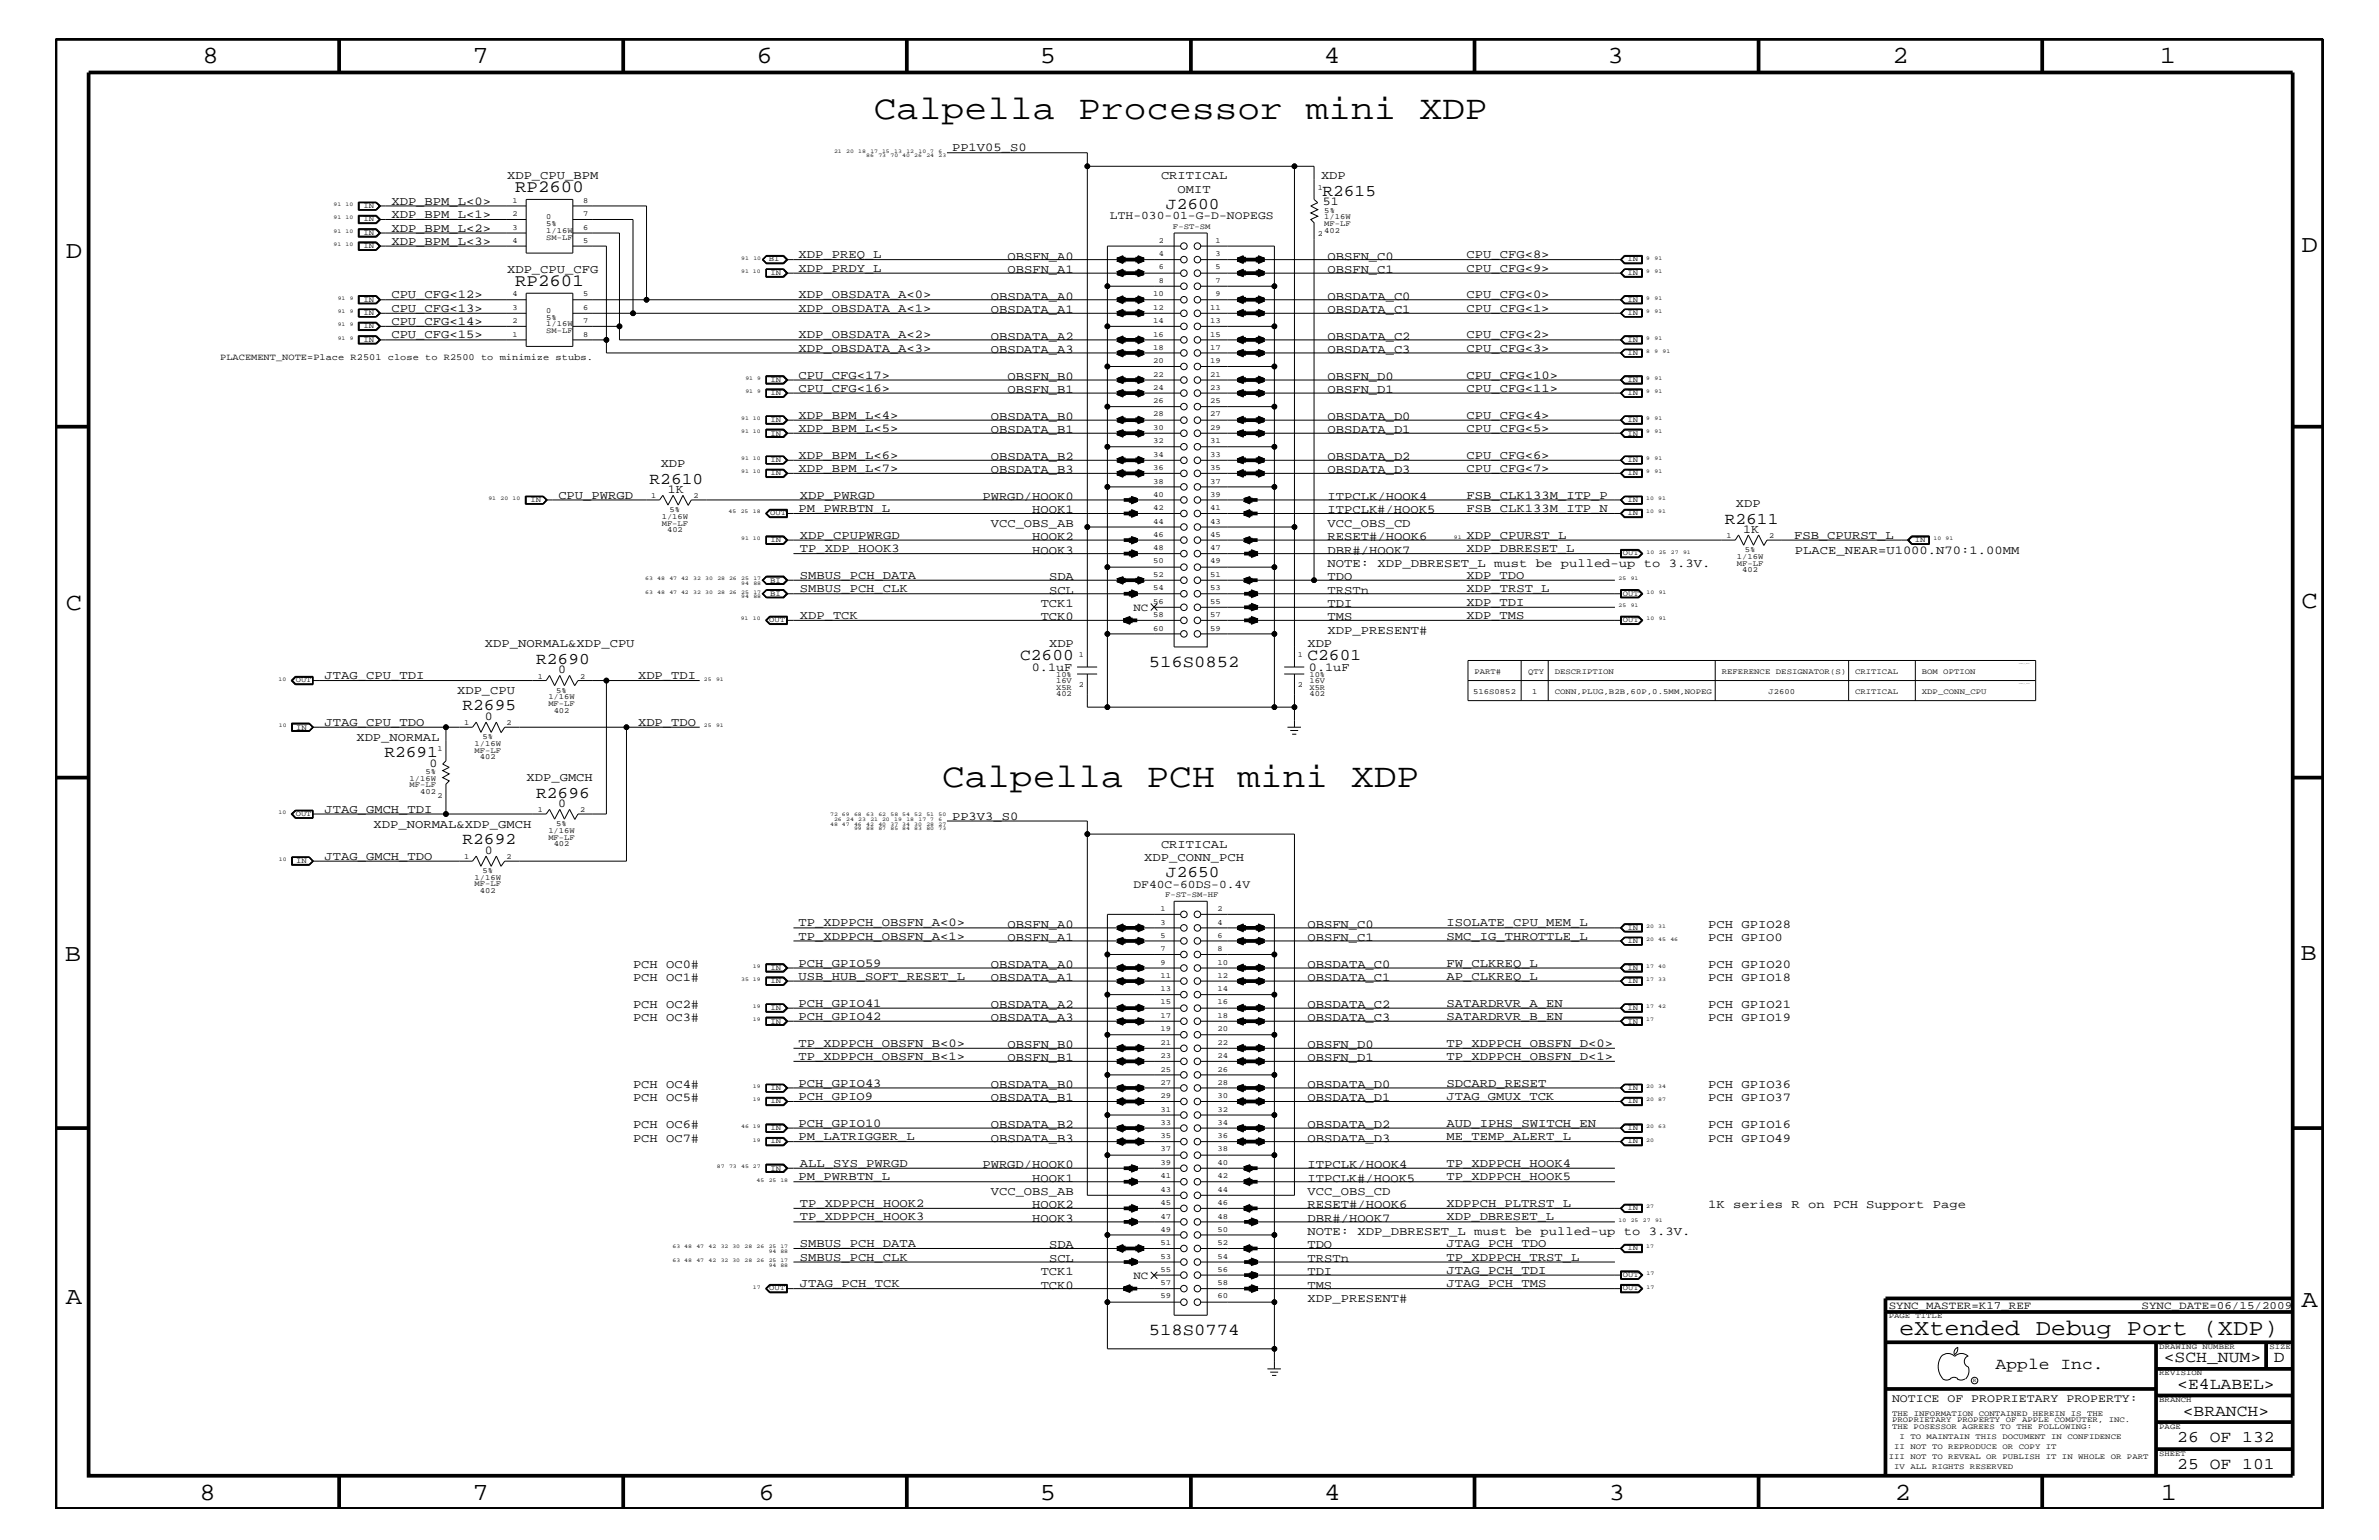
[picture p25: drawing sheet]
<svg xmlns="http://www.w3.org/2000/svg" width="432mm" height="279mm" viewBox="0 0 432 279" stroke-linecap="round" stroke-linejoin="round" font-family="sans-serif">
<defs><g id="words">
<g font-size="6.2">
<text x="158.6" y="21.6">Calpella Processor mini XDP</text>
<text x="171" y="142.9">Calpella PCH mini XDP</text>
</g>
<g font-size="4.5">
<text x="36.7" y="11.5">8</text>
<text x="85.8" y="11.5">7</text>
<text x="137.3" y="11.5">6</text>
<text x="188.7" y="11.5">5</text>
<text x="240.3" y="11.5">4</text>
<text x="291.8" y="11.5">3</text>
<text x="343.5" y="11.5">2</text>
<text x="392" y="11.5">1</text>
<text x="11.9" y="46.8">D</text>
<text x="417.7" y="45.7">D</text>
<text x="11.9" y="110.6">C</text>
<text x="417.7" y="110.3">C</text>
<text x="11.8" y="174.3">B</text>
<text x="417.6" y="174.2">B</text>
<text x="11.9" y="236.7">A</text>
<text x="417.7" y="237.1">A</text>
<text x="36.2" y="272.1">8</text>
<text x="85.8" y="272.1">7</text>
<text x="137.7" y="272.1">6</text>
<text x="188.7" y="272.1">5</text>
<text x="240.4" y="272.1">4</text>
<text x="292" y="272.1">3</text>
<text x="343.9" y="272.1">2</text>
<text x="392.2" y="272.1">1</text>
</g>
<text font-size="4.1" x="344.7" y="242.3">eXtended Debug Port (XDP)</text>
<g font-size="3.1">
<text x="93.5" y="34.8">RP2600</text>
<text x="93.5" y="51.8">RP2601</text>
</g>
<g font-size="3">
<text x="240" y="35.5">R2615</text>
<text x="211.6" y="37.9">J2600</text>
<text x="117.9" y="87.7">R2610</text>
<text x="313.1" y="95">R2611</text>
<text x="185.2" y="119.8">C2600</text>
<text x="237.3" y="119.8">C2601</text>
<text x="97.3" y="120.4">R2690</text>
<text x="208.5" y="121">516S0852</text>
<text x="83.9" y="128.9">R2695</text>
<text x="69.8" y="137.3">R2691</text>
<text x="97.3" y="144.7">R2696</text>
<text x="83.9" y="153.2">R2692</text>
<text x="211.6" y="159.1">J2650</text>
<text x="208.5" y="242.3">518S0774</text>
<text x="362.2" y="248.4">Apple Inc.</text>
<text x="392.7" y="247.1">&lt;SCH_NUM&gt;</text>
<text x="395.2" y="252">&lt;E4LABEL&gt;</text>
<text x="412.7" y="247.1">D</text>
<text x="396.2" y="256.8">&lt;BRANCH&gt;</text>
<text x="395.2" y="261.6">26 OF 132</text>
<text x="395.2" y="266.6">25 OF 101</text>
</g>
<g font-size="2.2">
<text x="172.8" y="27.5">PP1V05_S0</text>
<text x="92" y="32.5">XDP_CPU_BPM</text>
<text x="210.7" y="32.5">CRITICAL</text>
<text x="213.7" y="35">OMIT</text>
<text x="239.8" y="32.5">XDP</text>
<text x="71" y="37.2">XDP_BPM_L&lt;0&gt;</text>
<text x="71" y="39.6">XDP_BPM_L&lt;1&gt;</text>
<text x="240.1" y="37.3">51</text>
<text x="71" y="42">XDP_BPM_L&lt;2&gt;</text>
<text x="71" y="44.4">XDP_BPM_L&lt;3&gt;</text>
<text x="144.9" y="46.8">XDP_PREQ_L</text>
<text x="182.9" y="47.1">OBSFN_A0</text>
<text x="241" y="47.1">OBSFN_C0</text>
<text x="266.2" y="46.8">CPU_CFG&lt;8&gt;</text>
<text x="92" y="49.6">XDP_CPU_CFG</text>
<text x="144.9" y="49.3">XDP_PRDY_L</text>
<text x="182.9" y="49.6">OBSFN_A1</text>
<text x="241" y="49.6">OBSFN_C1</text>
<text x="266.2" y="49.3">CPU_CFG&lt;9&gt;</text>
<text x="71" y="54.1">CPU_CFG&lt;12&gt;</text>
<text x="71" y="56.6">CPU_CFG&lt;13&gt;</text>
<text x="71" y="59">CPU_CFG&lt;14&gt;</text>
<text x="144.9" y="56.6">XDP_OBSDATA_A&lt;1&gt;</text>
<text x="144.9" y="54.1">XDP_OBSDATA_A&lt;0&gt;</text>
<text x="179.8" y="54.4">OBSDATA_A0</text>
<text x="179.8" y="56.8">OBSDATA_A1</text>
<text x="241" y="56.8">OBSDATA_C1</text>
<text x="241" y="54.4">OBSDATA_C0</text>
<text x="266.2" y="54.1">CPU_CFG&lt;0&gt;</text>
<text x="266.2" y="56.6">CPU_CFG&lt;1&gt;</text>
<text x="71" y="61.4">CPU_CFG&lt;15&gt;</text>
<text x="144.9" y="61.4">XDP_OBSDATA_A&lt;2&gt;</text>
<text x="144.9" y="63.9">XDP_OBSDATA_A&lt;3&gt;</text>
<text x="179.8" y="64">OBSDATA_A3</text>
<text x="179.8" y="61.7">OBSDATA_A2</text>
<text x="241" y="64">OBSDATA_C3</text>
<text x="241" y="61.7">OBSDATA_C2</text>
<text x="266.2" y="61.4">CPU_CFG&lt;2&gt;</text>
<text x="266.2" y="63.9">CPU_CFG&lt;3&gt;</text>
<text x="144.9" y="71.1">CPU_CFG&lt;16&gt;</text>
<text x="144.9" y="68.7">CPU_CFG&lt;17&gt;</text>
<text x="182.9" y="71.3">OBSFN_B1</text>
<text x="182.9" y="68.9">OBSFN_B0</text>
<text x="241" y="68.9">OBSFN_D0</text>
<text x="241" y="71.3">OBSFN_D1</text>
<text x="266.2" y="71.1">CPU_CFG&lt;11&gt;</text>
<text x="266.2" y="68.7">CPU_CFG&lt;10&gt;</text>
<text x="144.9" y="76">XDP_BPM_L&lt;4&gt;</text>
<text x="179.8" y="76.2">OBSDATA_B0</text>
<text x="241" y="76.2">OBSDATA_D0</text>
<text x="266.2" y="76">CPU_CFG&lt;4&gt;</text>
<text x="144.9" y="83.3">XDP_BPM_L&lt;6&gt;</text>
<text x="144.9" y="78.3">XDP_BPM_L&lt;5&gt;</text>
<text x="179.8" y="78.6">OBSDATA_B1</text>
<text x="179.8" y="83.5">OBSDATA_B2</text>
<text x="241" y="78.6">OBSDATA_D1</text>
<text x="241" y="83.5">OBSDATA_D2</text>
<text x="266.2" y="78.3">CPU_CFG&lt;5&gt;</text>
<text x="266.2" y="83.3">CPU_CFG&lt;6&gt;</text>
<text x="119.9" y="84.7">XDP</text>
<text x="121.2" y="89.4">1K</text>
<text x="144.9" y="85.6">XDP_BPM_L&lt;7&gt;</text>
<text x="179.8" y="85.9">OBSDATA_B3</text>
<text x="241" y="85.9">OBSDATA_D3</text>
<text x="266.2" y="85.6">CPU_CFG&lt;7&gt;</text>
<text x="101.3" y="90.5">CPU_PWRGD</text>
<text x="144.9" y="92.9">PM_PWRBTN_L</text>
<text x="145.2" y="90.5">XDP_PWRGD</text>
<text x="178.3" y="90.7">PWRGD/HOOK0</text>
<text x="179.8" y="95.6">VCC_OBS_AB</text>
<text x="187.4" y="93.2">HOOK1</text>
<text x="241" y="95.6">VCC_OBS_CD</text>
<text x="241" y="90.7">ITPCLK/HOOK4</text>
<text x="241" y="93.2">ITPCLK#/HOOK5</text>
<text x="266.2" y="90.5">FSB_CLK133M_ITP_P</text>
<text x="266.2" y="92.9">FSB_CLK133M_ITP_N</text>
<text x="315.1" y="92">XDP</text>
<text x="145.2" y="100.2">TP_XDP_HOOK3</text>
<text x="145.2" y="97.7">XDP_CPUPWRGD</text>
<text x="187.4" y="98">HOOK2</text>
<text x="187.4" y="100.4">HOOK3</text>
<text x="241" y="98">RESET#/HOOK6</text>
<text x="241" y="100.4">DBR#/HOOK7</text>
<text x="266.2" y="100.2">XDP_DBRESET_L</text>
<text x="266.2" y="97.7">XDP_CPURST_L</text>
<text x="316.4" y="96.7">1K</text>
<text x="325.6" y="97.7">FSB_CPURST_L</text>
<text x="325.8" y="100.4">PLACE_NEAR=U1000.N70:1.00MM</text>
<text x="145.2" y="105">SMBUS_PCH_DATA</text>
<text x="145.2" y="107.5">SMBUS_PCH_CLK</text>
<text x="190.4" y="105.3">SDA</text>
<text x="190.4" y="107.7">SCL</text>
<text x="241" y="102.9">NOTE: XDP_DBRESET_L must be pulled-up to 3.3V.</text>
<text x="241" y="107.7">TRSTn</text>
<text x="241" y="105.3">TDO</text>
<text x="266.2" y="105">XDP_TDO</text>
<text x="266.2" y="107.5">XDP_TRST_L</text>
<text x="145.2" y="112.3">XDP_TCK</text>
<text x="188.9" y="110.2">TCK1</text>
<text x="188.9" y="112.6">TCK0</text>
<text x="241" y="110.2">TDI</text>
<text x="241" y="112.6">TMS</text>
<text x="266.2" y="109.9">XDP_TDI</text>
<text x="266.2" y="112.3">XDP_TMS</text>
<text x="88" y="117.4">XDP_NORMAL&amp;XDP_CPU</text>
<text x="190.4" y="117.4">XDP</text>
<text x="237.3" y="117.4">XDP</text>
<text x="241" y="115">XDP_PRESENT#</text>
<text x="58.9" y="123.2">JTAG_CPU_TDI</text>
<text x="83" y="125.9">XDP_CPU</text>
<text x="101.3" y="122.1">0</text>
<text x="115.8" y="123.2">XDP_TDI</text>
<text x="187.3" y="121.7">0.1uF</text>
<text x="237.6" y="121.7">0.1uF</text>
<text x="58.9" y="131.7">JTAG_CPU_TDO</text>
<text x="88" y="130.7">0</text>
<text x="115.8" y="131.7">XDP_TDO</text>
<text x="64.7" y="134.4">XDP_NORMAL</text>
<text x="78" y="139.1">0</text>
<text x="95.6" y="141.7">XDP_GMCH</text>
<text x="58.9" y="147.5">JTAG_GMCH_TDI</text>
<text x="101.3" y="146.4">0</text>
<text x="172.8" y="148.7">PP3V3_S0</text>
<text x="58.9" y="156">JTAG_GMCH_TDO</text>
<text x="67.8" y="150.1">XDP_NORMAL&amp;XDP_GMCH</text>
<text x="88" y="154.9">0</text>
<text x="210.7" y="153.8">CRITICAL</text>
<text x="207.7" y="156.2">XDP_CONN_PCH</text>
<text x="144.9" y="168.1">TP_XDPPCH_OBSFN_A&lt;0&gt;</text>
<text x="144.9" y="170.5">TP_XDPPCH_OBSFN_A&lt;1&gt;</text>
<text x="182.9" y="170.7">OBSFN_A1</text>
<text x="182.9" y="168.3">OBSFN_A0</text>
<text x="237.3" y="170.7">OBSFN_C1</text>
<text x="237.3" y="168.3">OBSFN_C0</text>
<text x="262.6" y="170.5">SMC_IG_THROTTLE_L</text>
<text x="262.6" y="168.1">ISOLATE_CPU_MEM_L</text>
<text x="310" y="168.3">PCH GPIO28</text>
<text x="310" y="170.7">PCH GPIO0</text>
<text x="114.9" y="178">PCH OC1#</text>
<text x="114.9" y="175.6">PCH OC0#</text>
<text x="144.9" y="177.7">USB_HUB_SOFT_RESET_L</text>
<text x="144.9" y="175.4">PCH_GPIO59</text>
<text x="179.8" y="178">OBSDATA_A1</text>
<text x="179.8" y="175.6">OBSDATA_A0</text>
<text x="237.3" y="175.6">OBSDATA_C0</text>
<text x="237.3" y="178">OBSDATA_C1</text>
<text x="262.6" y="175.4">FW_CLKREQ_L</text>
<text x="262.6" y="177.7">AP_CLKREQ_L</text>
<text x="310" y="178">PCH GPIO18</text>
<text x="310" y="175.6">PCH GPIO20</text>
<text x="114.9" y="182.9">PCH OC2#</text>
<text x="114.9" y="185.3">PCH OC3#</text>
<text x="144.9" y="185">PCH_GPIO42</text>
<text x="144.9" y="182.7">PCH_GPIO41</text>
<text x="179.8" y="182.9">OBSDATA_A2</text>
<text x="179.8" y="185.3">OBSDATA_A3</text>
<text x="237.3" y="185.3">OBSDATA_C3</text>
<text x="237.3" y="182.9">OBSDATA_C2</text>
<text x="262.6" y="182.7">SATARDRVR_A_EN</text>
<text x="262.6" y="185">SATARDRVR_B_EN</text>
<text x="310" y="182.9">PCH GPIO21</text>
<text x="310" y="185.3">PCH GPIO19</text>
<text x="144.9" y="189.9">TP_XDPPCH_OBSFN_B&lt;0&gt;</text>
<text x="182.9" y="190.2">OBSFN_B0</text>
<text x="237.3" y="190.2">OBSFN_D0</text>
<text x="262.6" y="189.9">TP_XDPPCH_OBSFN_D&lt;0&gt;</text>
<text x="114.9" y="197.4">PCH OC4#</text>
<text x="144.9" y="192.3">TP_XDPPCH_OBSFN_B&lt;1&gt;</text>
<text x="144.9" y="197.2">PCH_GPIO43</text>
<text x="179.8" y="197.4">OBSDATA_B0</text>
<text x="182.9" y="192.6">OBSFN_B1</text>
<text x="237.3" y="192.6">OBSFN_D1</text>
<text x="237.3" y="197.4">OBSDATA_D0</text>
<text x="262.6" y="197.2">SDCARD_RESET</text>
<text x="262.6" y="192.3">TP_XDPPCH_OBSFN_D&lt;1&gt;</text>
<text x="310" y="197.4">PCH GPIO36</text>
<text x="114.9" y="199.8">PCH OC5#</text>
<text x="144.9" y="199.6">PCH_GPIO9</text>
<text x="179.8" y="199.8">OBSDATA_B1</text>
<text x="237.3" y="199.8">OBSDATA_D1</text>
<text x="262.6" y="199.6">JTAG_GMUX_TCK</text>
<text x="310" y="199.8">PCH GPIO37</text>
<text x="114.9" y="207.1">PCH OC7#</text>
<text x="114.9" y="204.7">PCH OC6#</text>
<text x="144.9" y="204.4">PCH_GPIO10</text>
<text x="144.9" y="206.9">PM_LATRIGGER_L</text>
<text x="179.8" y="207.1">OBSDATA_B3</text>
<text x="179.8" y="204.7">OBSDATA_B2</text>
<text x="237.3" y="204.7">OBSDATA_D2</text>
<text x="237.3" y="207.1">OBSDATA_D3</text>
<text x="262.6" y="206.9">ME_TEMP_ALERT_L</text>
<text x="262.6" y="204.4">AUD_IPHS_SWITCH_EN</text>
<text x="310" y="204.7">PCH GPIO16</text>
<text x="310" y="207.1">PCH GPIO49</text>
<text x="144.9" y="214.2">PM_PWRBTN_L</text>
<text x="145.2" y="211.7">ALL_SYS_PWRGD</text>
<text x="178.3" y="211.9">PWRGD/HOOK0</text>
<text x="187.4" y="214.4">HOOK1</text>
<text x="237.3" y="214.4">ITPCLK#/HOOK5</text>
<text x="237.3" y="211.9">ITPCLK/HOOK4</text>
<text x="262.6" y="211.7">TP_XDPPCH_HOOK4</text>
<text x="262.6" y="214.2">TP_XDPPCH_HOOK5</text>
<text x="145.2" y="219">TP_XDPPCH_HOOK2</text>
<text x="145.2" y="221.4">TP_XDPPCH_HOOK3</text>
<text x="179.8" y="216.9">VCC_OBS_AB</text>
<text x="187.4" y="221.7">HOOK3</text>
<text x="187.4" y="219.2">HOOK2</text>
<text x="237.3" y="219.2">RESET#/HOOK6</text>
<text x="237.3" y="216.9">VCC_OBS_CD</text>
<text x="237.3" y="221.7">DBR#/HOOK7</text>
<text x="262.6" y="221.4">XDP_DBRESET_L</text>
<text x="262.6" y="219">XDPPCH_PLTRST_L</text>
<text x="310" y="219.2">1K series R on PCH Support Page</text>
<text x="145.2" y="226.3">SMBUS_PCH_DATA</text>
<text x="190.4" y="226.5">SDA</text>
<text x="237.3" y="224.1">NOTE: XDP_DBRESET_L must be pulled-up to 3.3V.</text>
<text x="237.3" y="226.5">TDO</text>
<text x="262.6" y="226.3">JTAG_PCH_TDO</text>
<text x="145.2" y="228.7">SMBUS_PCH_CLK</text>
<text x="145.2" y="233.5">JTAG_PCH_TCK</text>
<text x="188.9" y="233.8">TCK0</text>
<text x="188.9" y="231.3">TCK1</text>
<text x="190.4" y="229">SCL</text>
<text x="237.3" y="233.8">TMS</text>
<text x="237.3" y="231.3">TDI</text>
<text x="237.3" y="229">TRSTn</text>
<text x="262.6" y="231.1">JTAG_PCH_TDI</text>
<text x="262.6" y="233.5">JTAG_PCH_TMS</text>
<text x="262.6" y="228.7">TP_XDPPCH_TRST_L</text>
<text x="237.3" y="236.2">XDP_PRESENT#</text>
</g>
<g font-size="2.1">
<text x="201.5" y="39.8">LTH-030-01-G-D-NOPEGS</text>
<text x="205.7" y="161.1">DF40C-60DS-0.4V</text>
<text x="343.4" y="254.4">NOTICE OF PROPRIETARY PROPERTY:</text>
</g>
<g font-size="2">
<text x="205.7" y="110.8">NC</text>
<text x="205.7" y="232">NC</text>
<text x="342.8" y="237.4">SYNC_MASTER=K17_REF</text>
<text x="388.7" y="237.4">SYNC_DATE=06/15/2009</text>
</g>
<text font-size="1.7" x="40" y="65.3">PLACEMENT_NOTE=Place R2501 close to R2500 to minimize stubs.</text>
<g font-size="1.4">
<text x="239.2" y="34.4">1</text>
<text x="66" y="40.2">IN</text>
<text x="66" y="37.8">IN</text>
<text x="93" y="41.7">3</text>
<text x="93" y="39.2">2</text>
<text x="93" y="36.8">1</text>
<text x="99.1" y="41">5%</text>
<text x="99.1" y="39.8">0</text>
<text x="105.8" y="41.7">6</text>
<text x="105.8" y="39.2">7</text>
<text x="105.8" y="36.8">8</text>
<text x="212.9" y="41.5">F-ST-SM</text>
<text x="240.4" y="41">MF-LF</text>
<text x="240.4" y="39.8">1/16W</text>
<text x="240.4" y="38.6">5%</text>
<text x="66" y="45.1">IN</text>
<text x="66" y="42.6">IN</text>
<text x="93" y="44.1">4</text>
<text x="99.1" y="42.3">1/16W</text>
<text x="99.1" y="43.5">SM-LF</text>
<text x="105.8" y="44.1">5</text>
<text x="139.5" y="47.4">BI</text>
<text x="210.3" y="46.5">4</text>
<text x="210.3" y="44.1">2</text>
<text x="220.6" y="46.5">3</text>
<text x="220.6" y="44.1">1</text>
<text x="239.2" y="42.9">2</text>
<text x="240.4" y="42.3">402</text>
<text x="295.4" y="47.4">IN</text>
<text x="93" y="53.8">4</text>
<text x="105.8" y="53.8">5</text>
<text x="139.9" y="49.9">IN</text>
<text x="209.3" y="53.8">10</text>
<text x="210.3" y="51.3">8</text>
<text x="210.3" y="48.9">6</text>
<text x="220.6" y="53.8">9</text>
<text x="220.6" y="48.9">5</text>
<text x="220.6" y="51.3">7</text>
<text x="295.4" y="49.9">IN</text>
<text x="66" y="54.7">IN</text>
<text x="66" y="57.2">IN</text>
<text x="66" y="59.5">IN</text>
<text x="93" y="58.6">2</text>
<text x="93" y="56.2">3</text>
<text x="99.1" y="59.2">1/16W</text>
<text x="99.1" y="58">5%</text>
<text x="99.1" y="56.8">0</text>
<text x="105.8" y="58.6">7</text>
<text x="105.8" y="56.2">6</text>
<text x="209.3" y="58.6">14</text>
<text x="209.3" y="56.2">12</text>
<text x="219.6" y="58.6">13</text>
<text x="219.6" y="56.2">11</text>
<text x="295.4" y="54.7">IN</text>
<text x="295.4" y="57.2">IN</text>
<text x="66" y="62">IN</text>
<text x="93" y="61.1">1</text>
<text x="99.1" y="60.4">SM-LF</text>
<text x="105.8" y="61.1">8</text>
<text x="209.3" y="65.9">20</text>
<text x="209.3" y="63.4">18</text>
<text x="209.3" y="61.1">16</text>
<text x="219.6" y="65.9">19</text>
<text x="219.6" y="63.4">17</text>
<text x="219.6" y="61.1">15</text>
<text x="295.4" y="62">IN</text>
<text x="295.4" y="64.5">IN</text>
<text x="139.9" y="71.7">IN</text>
<text x="139.9" y="69.3">IN</text>
<text x="209.3" y="70.7">24</text>
<text x="209.3" y="68.4">22</text>
<text x="219.6" y="70.7">23</text>
<text x="219.6" y="68.4">21</text>
<text x="295.4" y="69.3">IN</text>
<text x="295.4" y="71.7">IN</text>
<text x="139.9" y="76.6">IN</text>
<text x="209.3" y="75.6">28</text>
<text x="209.3" y="73.2">26</text>
<text x="219.6" y="75.6">27</text>
<text x="219.6" y="73.2">25</text>
<text x="295.4" y="76.6">IN</text>
<text x="139.9" y="79">IN</text>
<text x="139.9" y="83.8">IN</text>
<text x="209.3" y="82.8">34</text>
<text x="209.3" y="80.5">32</text>
<text x="209.3" y="78">30</text>
<text x="219.6" y="82.8">33</text>
<text x="219.6" y="80.5">31</text>
<text x="219.6" y="78">29</text>
<text x="295.4" y="83.8">IN</text>
<text x="295.4" y="79">IN</text>
<text x="139.9" y="86.2">IN</text>
<text x="209.3" y="87.7">38</text>
<text x="209.3" y="85.3">36</text>
<text x="219.6" y="87.7">37</text>
<text x="219.6" y="85.3">35</text>
<text x="295.4" y="86.2">IN</text>
<text x="96.3" y="91.1">IN</text>
<text x="118.2" y="90.4">1</text>
<text x="120.1" y="94.2">1/16W</text>
<text x="120.1" y="95.4">MF-LF</text>
<text x="121.5" y="92.9">5%</text>
<text x="125.9" y="90.4">2</text>
<text x="139.8" y="93.5">OUT</text>
<text x="209.3" y="95">44</text>
<text x="209.3" y="92.6">42</text>
<text x="209.3" y="90.1">40</text>
<text x="219.6" y="95">43</text>
<text x="219.6" y="92.6">41</text>
<text x="219.6" y="90.1">39</text>
<text x="295.4" y="93.5">IN</text>
<text x="295.4" y="91.1">IN</text>
<text x="121.1" y="96.5">402</text>
<text x="139.9" y="98.4">IN</text>
<text x="209.3" y="99.9">48</text>
<text x="209.3" y="97.4">46</text>
<text x="219.6" y="99.9">47</text>
<text x="219.6" y="97.4">45</text>
<text x="294.6" y="100.8">OUT</text>
<text x="313.4" y="97.6">1</text>
<text x="315.3" y="101.4">1/16W</text>
<text x="316.7" y="100.2">5%</text>
<text x="321.1" y="97.6">2</text>
<text x="347.6" y="98.4">IN</text>
<text x="139.8" y="105.7">BI</text>
<text x="209.3" y="107.1">54</text>
<text x="209.3" y="104.7">52</text>
<text x="209.3" y="102.2">50</text>
<text x="219.6" y="107.1">53</text>
<text x="219.6" y="104.7">51</text>
<text x="219.6" y="102.2">49</text>
<text x="315.3" y="102.6">MF-LF</text>
<text x="316.2" y="103.8">402</text>
<text x="139.6" y="112.9">OUT</text>
<text x="139.8" y="108.1">BI</text>
<text x="209.3" y="112">58</text>
<text x="209.3" y="109.5">56</text>
<text x="219.6" y="112">57</text>
<text x="219.6" y="109.5">55</text>
<text x="294.6" y="112.9">OUT</text>
<text x="294.6" y="108.1">OUT</text>
<text x="195.8" y="119.2">1</text>
<text x="209.3" y="114.4">60</text>
<text x="219.6" y="114.4">59</text>
<text x="235.5" y="119.2">1</text>
<text x="53.7" y="123.8">OUT</text>
<text x="97.6" y="123.1">1</text>
<text x="101" y="125.7">5%</text>
<text x="105.3" y="123.1">2</text>
<text x="191.7" y="124">16V</text>
<text x="191.7" y="122.9">10%</text>
<text x="191.7" y="125.2">X5R</text>
<text x="195.8" y="124.7">2</text>
<text x="235.5" y="124.7">2</text>
<text x="237.7" y="125.2">X5R</text>
<text x="237.7" y="122.9">10%</text>
<text x="237.7" y="124">16V</text>
<text x="267.4" y="125.9">516S0852</text>
<text x="267.6" y="122.3">PART#</text>
<text x="277.4" y="122.3">QTY</text>
<text x="278.1" y="125.9">1</text>
<text x="282.2" y="122.3">DESCRIPTION</text>
<text x="282.2" y="125.9">CONN,PLUG,B2B,60P,0.5MM,NOPEG</text>
<text x="312.5" y="122.3">REFERENCE DESIGNATOR(S)</text>
<text x="321" y="125.9">J2600</text>
<text x="336.7" y="122.3">CRITICAL</text>
<text x="336.7" y="125.9">CRITICAL</text>
<text x="348.8" y="125.9">XDP_CONN_CPU</text>
<text x="348.8" y="122.3">BOM OPTION</text>
<text x="84.2" y="131.6">1</text>
<text x="91.9" y="131.6">2</text>
<text x="99.5" y="128">MF-LF</text>
<text x="99.5" y="126.9">1/16W</text>
<text x="100.5" y="129.3">402</text>
<text x="191.7" y="126.4">402</text>
<text x="237.7" y="126.4">402</text>
<text x="53.8" y="132.4">IN</text>
<text x="79.4" y="136.2">1</text>
<text x="86.1" y="135.3">1/16W</text>
<text x="86.1" y="136.6">MF-LF</text>
<text x="87.1" y="137.8">402</text>
<text x="87.6" y="134.1">5%</text>
<text x="74.3" y="142.9">MF-LF</text>
<text x="74.3" y="141.7">1/16W</text>
<text x="77.2" y="140.4">5%</text>
<text x="53.7" y="148.1">OUT</text>
<text x="76.3" y="144">402</text>
<text x="79.4" y="144.7">2</text>
<text x="97.6" y="147.3">1</text>
<text x="101" y="149.9">5%</text>
<text x="105.3" y="147.3">2</text>
<text x="84.2" y="155.8">1</text>
<text x="91.9" y="155.8">2</text>
<text x="99.5" y="152.3">MF-LF</text>
<text x="99.5" y="151.1">1/16W</text>
<text x="100.5" y="153.5">402</text>
<text x="53.8" y="156.6">IN</text>
<text x="86.1" y="160.8">MF-LF</text>
<text x="86.1" y="159.6">1/16W</text>
<text x="87.1" y="162">402</text>
<text x="87.6" y="158.4">5%</text>
<text x="210.7" y="167.8">3</text>
<text x="210.7" y="165.3">1</text>
<text x="211.5" y="162.8">F-ST-SM-HF</text>
<text x="221" y="167.8">4</text>
<text x="221" y="165.3">2</text>
<text x="210.7" y="172.6">7</text>
<text x="210.7" y="170.1">5</text>
<text x="221" y="170.1">6</text>
<text x="221" y="172.6">8</text>
<text x="295.4" y="171.1">IN</text>
<text x="295.4" y="168.7">IN</text>
<text x="139.9" y="176">IN</text>
<text x="139.9" y="178.4">IN</text>
<text x="210.7" y="175">9</text>
<text x="210.7" y="179.9">13</text>
<text x="210.7" y="177.4">11</text>
<text x="221" y="179.9">14</text>
<text x="221" y="177.4">12</text>
<text x="221" y="175">10</text>
<text x="295.4" y="176">IN</text>
<text x="295.4" y="178.4">IN</text>
<text x="139.9" y="183.2">IN</text>
<text x="139.9" y="185.7">IN</text>
<text x="210.7" y="184.7">17</text>
<text x="210.7" y="182.2">15</text>
<text x="221" y="184.7">18</text>
<text x="221" y="182.2">16</text>
<text x="295.4" y="183.2">IN</text>
<text x="295.4" y="185.7">IN</text>
<text x="210.7" y="192">23</text>
<text x="210.7" y="189.5">21</text>
<text x="210.7" y="187.1">19</text>
<text x="221" y="192">24</text>
<text x="221" y="189.5">22</text>
<text x="221" y="187.1">20</text>
<text x="139.9" y="197.8">IN</text>
<text x="210.7" y="196.8">27</text>
<text x="210.7" y="194.4">25</text>
<text x="221" y="196.8">28</text>
<text x="221" y="194.4">26</text>
<text x="295.4" y="197.8">IN</text>
<text x="139.9" y="200.2">IN</text>
<text x="210.7" y="201.7">31</text>
<text x="210.7" y="199.2">29</text>
<text x="221" y="201.7">32</text>
<text x="221" y="199.2">30</text>
<text x="295.4" y="200.2">IN</text>
<text x="139.9" y="207.5">IN</text>
<text x="139.9" y="205.1">IN</text>
<text x="210.7" y="208.9">37</text>
<text x="210.7" y="206.5">35</text>
<text x="210.7" y="204.1">33</text>
<text x="221" y="208.9">38</text>
<text x="221" y="206.5">36</text>
<text x="221" y="204.1">34</text>
<text x="295.4" y="207.5">IN</text>
<text x="295.4" y="205.1">IN</text>
<text x="139.9" y="212.4">IN</text>
<text x="210.7" y="213.8">41</text>
<text x="210.7" y="211.4">39</text>
<text x="221" y="213.8">42</text>
<text x="221" y="211.4">40</text>
<text x="210.7" y="221.1">47</text>
<text x="210.7" y="218.6">45</text>
<text x="210.7" y="216.2">43</text>
<text x="221" y="221.1">48</text>
<text x="221" y="218.6">46</text>
<text x="221" y="216.2">44</text>
<text x="295.4" y="219.6">IN</text>
<text x="210.7" y="225.9">51</text>
<text x="210.7" y="223.5">49</text>
<text x="221" y="225.9">52</text>
<text x="221" y="223.5">50</text>
<text x="295.4" y="226.9">IN</text>
<text x="210.7" y="233.2">57</text>
<text x="210.7" y="230.7">55</text>
<text x="210.7" y="228.4">53</text>
<text x="221" y="233.2">58</text>
<text x="221" y="230.7">56</text>
<text x="221" y="228.4">54</text>
<text x="294.6" y="231.8">OUT</text>
<text x="139.6" y="234.1">OUT</text>
<text x="210.7" y="235.6">59</text>
<text x="221" y="235.6">60</text>
<text x="294.6" y="234.1">OUT</text>
<text x="342.8" y="239.2">PAGE TITLE</text>
<text x="391.9" y="244.7">DRAWING NUMBER</text>
<text x="411.9" y="244.7">SIZE</text>
<text x="391.9" y="249.5">REVISION</text>
<text x="343.4" y="256.8">THE INFORMATION CONTAINED HEREIN IS THE</text>
<text x="391.9" y="254.4">BRANCH</text>
<text x="343.4" y="259.3">THE POSESSOR AGREES TO THE FOLLOWING:</text>
<text x="343.4" y="258">PROPRIETARY PROPERTY OF APPLE COMPUTER, INC.</text>
<text x="343.8" y="262.9">II NOT TO REPRODUCE OR COPY IT</text>
<text x="344.8" y="261.1">I TO MAINTAIN THIS DOCUMENT IN CONFIDENCE</text>
<text x="391.9" y="259.3">PAGE</text>
<text x="342.8" y="264.7">III NOT TO REVEAL OR PUBLISH IT IN WHOLE OR PART</text>
<text x="343.8" y="266.6">IV ALL RIGHTS RESERVED</text>
<text x="391.9" y="264.1">SHEET</text>
</g>
<g font-size="1">
<text x="151.4" y="27.7">21</text>
<text x="153.6" y="27.7">20</text>
<text x="155.8" y="27.7">18</text>
<text x="157.2" y="28.6">86</text>
<text x="158" y="27.7">17 15</text>
<text x="159.4" y="28.6">73</text>
<text x="161.6" y="28.6">70 40</text>
<text x="162.3" y="27.7">13</text>
<text x="164.5" y="27.7">12</text>
<text x="165.9" y="28.6">26</text>
<text x="166.7" y="27.7">10 7</text>
<text x="168.1" y="28.6">24</text>
<text x="170.3" y="28.6">23</text>
<text x="170.3" y="27.7">6</text>
<text x="60.5" y="39.8">91</text>
<text x="60.5" y="37.4">91</text>
<text x="62.7" y="39.8">10</text>
<text x="62.7" y="37.4">10</text>
<text x="60.5" y="44.6">91</text>
<text x="60.5" y="42.3">91</text>
<text x="62.7" y="44.6">10</text>
<text x="62.7" y="42.3">10</text>
<text x="134.5" y="47.1">91</text>
<text x="136.7" y="47.1">10</text>
<text x="298.8" y="47.1">9</text>
<text x="300.3" y="47.1">91</text>
<text x="134.5" y="49.6">91 10</text>
<text x="298.8" y="49.6">9</text>
<text x="300.3" y="49.6">91</text>
<text x="61.3" y="54.4">91</text>
<text x="61.3" y="56.8">91</text>
<text x="61.3" y="59.2">91</text>
<text x="63.5" y="54.4">9</text>
<text x="63.5" y="56.8">9</text>
<text x="63.5" y="59.2">9</text>
<text x="298.8" y="54.4">9</text>
<text x="298.8" y="56.8">9</text>
<text x="300.3" y="54.4">91</text>
<text x="300.3" y="56.8">91</text>
<text x="61.3" y="61.7">91</text>
<text x="63.5" y="61.7">9</text>
<text x="298.8" y="61.7">9</text>
<text x="298.8" y="64">8</text>
<text x="300.3" y="64">9</text>
<text x="300.3" y="61.7">91</text>
<text x="301.8" y="64">91</text>
<text x="135.3" y="71.3">91 9</text>
<text x="135.3" y="68.9">91 9</text>
<text x="298.8" y="68.9">9</text>
<text x="298.8" y="71.3">9</text>
<text x="300.3" y="68.9">91</text>
<text x="300.3" y="71.3">91</text>
<text x="134.5" y="76.2">91 10</text>
<text x="298.8" y="76.2">9</text>
<text x="300.3" y="76.2">91</text>
<text x="134.5" y="78.6">91 10</text>
<text x="134.5" y="83.5">91 10</text>
<text x="298.8" y="83.5">9</text>
<text x="298.8" y="78.6">9</text>
<text x="300.3" y="83.5">91</text>
<text x="300.3" y="78.6">91</text>
<text x="134.5" y="85.9">91 10</text>
<text x="298.8" y="85.9">9</text>
<text x="300.3" y="85.9">91</text>
<text x="88.6" y="90.7">91</text>
<text x="90.8" y="90.7">20</text>
<text x="93" y="90.7">10</text>
<text x="132.2" y="93.2">45</text>
<text x="134.5" y="93.2">25</text>
<text x="136.7" y="93.2">18</text>
<text x="298.8" y="93.2">10</text>
<text x="298.8" y="90.7">10</text>
<text x="301" y="93.2">91</text>
<text x="301" y="90.7">91</text>
<text x="134.5" y="98">91 10</text>
<text x="263.9" y="97.7">91</text>
<text x="298.9" y="100.4">10</text>
<text x="301.1" y="100.4">25</text>
<text x="303.3" y="100.4">27</text>
<text x="305.5" y="100.4">91</text>
<text x="350.9" y="98">10</text>
<text x="353.1" y="98">91</text>
<text x="117.1" y="107.7">63</text>
<text x="117.1" y="105.3">63</text>
<text x="119.3" y="107.7">48</text>
<text x="119.3" y="105.3">48</text>
<text x="121.5" y="107.7">47 42</text>
<text x="121.5" y="105.3">47 42</text>
<text x="125.8" y="107.7">32</text>
<text x="125.8" y="105.3">32</text>
<text x="128" y="107.7">30</text>
<text x="128" y="105.3">30</text>
<text x="130.2" y="107.7">28 26</text>
<text x="130.2" y="105.3">28 26</text>
<text x="134.5" y="107.7">25</text>
<text x="134.5" y="105.3">25</text>
<text x="134.5" y="106.2">94</text>
<text x="136.7" y="107.7">17</text>
<text x="136.7" y="105.3">17</text>
<text x="136.7" y="106.2">88</text>
<text x="293.8" y="105.3">25</text>
<text x="296" y="105.3">91</text>
<text x="298.9" y="107.7">10</text>
<text x="301.1" y="107.7">91</text>
<text x="134.5" y="112.6">91</text>
<text x="134.5" y="108.6">94</text>
<text x="136.7" y="112.6">10</text>
<text x="136.7" y="108.6">88</text>
<text x="293.8" y="110.2">25</text>
<text x="296" y="110.2">91</text>
<text x="298.9" y="112.6">10</text>
<text x="301.1" y="112.6">91</text>
<text x="50.5" y="123.5">10</text>
<text x="127.8" y="123.5">25</text>
<text x="130" y="123.5">91</text>
<text x="50.6" y="131.9">10</text>
<text x="127.8" y="131.9">25</text>
<text x="130" y="131.9">91</text>
<text x="50.5" y="147.7">10</text>
<text x="150.7" y="149.8">48 47</text>
<text x="150.7" y="148">72 69</text>
<text x="151.4" y="149">26</text>
<text x="153.6" y="149">24</text>
<text x="155" y="149.8">46</text>
<text x="155" y="148">68</text>
<text x="155.8" y="149">23</text>
<text x="157.2" y="149.8">42</text>
<text x="157.2" y="148">63</text>
<text x="158" y="149">21 20</text>
<text x="159.4" y="149.8">40</text>
<text x="159.4" y="148">62</text>
<text x="161.6" y="149.8">37 34</text>
<text x="161.6" y="148">58 54</text>
<text x="162.3" y="149">19</text>
<text x="164.5" y="149">18</text>
<text x="165.9" y="149.8">30</text>
<text x="165.9" y="148">52</text>
<text x="166.7" y="149">17 7</text>
<text x="168.1" y="149.8">28</text>
<text x="168.1" y="148">51</text>
<text x="170.3" y="149.8">27</text>
<text x="170.3" y="148">50</text>
<text x="170.3" y="149">6</text>
<text x="155" y="150.7">99</text>
<text x="157.2" y="150.7">88</text>
<text x="159.4" y="150.7">87</text>
<text x="161.6" y="150.7">85 84</text>
<text x="165.9" y="150.7">83</text>
<text x="168.1" y="150.7">80</text>
<text x="170.3" y="150.7">73</text>
<text x="50.6" y="156.2">10</text>
<text x="298.8" y="170.7">20</text>
<text x="298.8" y="168.3">20</text>
<text x="301" y="170.7">45</text>
<text x="301" y="168.3">31</text>
<text x="303.2" y="170.7">46</text>
<text x="134.5" y="178">35 19</text>
<text x="136.7" y="175.6">19</text>
<text x="298.8" y="175.6">17</text>
<text x="298.8" y="178">17</text>
<text x="301" y="175.6">40</text>
<text x="301" y="178">33</text>
<text x="136.7" y="182.9">19</text>
<text x="136.7" y="185.3">19</text>
<text x="298.8" y="182.9">17</text>
<text x="298.8" y="185.3">17</text>
<text x="301" y="182.9">42</text>
<text x="136.7" y="197.4">19</text>
<text x="298.8" y="197.4">20</text>
<text x="301" y="197.4">34</text>
<text x="136.7" y="199.8">19</text>
<text x="298.8" y="199.8">20</text>
<text x="301" y="199.8">87</text>
<text x="134.5" y="204.7">46 19</text>
<text x="136.7" y="207.1">19</text>
<text x="298.8" y="207.1">20</text>
<text x="298.8" y="204.7">20</text>
<text x="301" y="204.7">63</text>
<text x="130.1" y="211.9">87</text>
<text x="132.3" y="211.9">73</text>
<text x="134.5" y="211.9">45 27</text>
<text x="137.3" y="214.4">45</text>
<text x="139.5" y="214.4">25 18</text>
<text x="293.8" y="221.7">10</text>
<text x="296" y="221.7">25</text>
<text x="298.2" y="221.7">27</text>
<text x="298.8" y="219.2">27</text>
<text x="300.4" y="221.7">91</text>
<text x="122.1" y="226.5">63 48</text>
<text x="126.4" y="226.5">47</text>
<text x="128.6" y="226.5">42</text>
<text x="130.8" y="226.5">32 30</text>
<text x="135.1" y="226.5">28</text>
<text x="137.3" y="226.5">26</text>
<text x="139.5" y="227.4">94 88</text>
<text x="139.5" y="226.5">25 17</text>
<text x="298.8" y="226.5">17</text>
<text x="122.1" y="229">63 48</text>
<text x="126.4" y="229">47</text>
<text x="128.6" y="229">42</text>
<text x="130.8" y="229">32 30</text>
<text x="135.1" y="229">28</text>
<text x="136.7" y="233.8">17</text>
<text x="137.3" y="229">26</text>
<text x="139.5" y="229.8">94 88</text>
<text x="139.5" y="229">25 17</text>
<text x="298.9" y="233.8">17</text>
<text x="298.9" y="231.3">17</text>
<text x="358.1" y="250.7">R</text>
</g>
</g></defs>
<g fill="none" stroke="#000" stroke-width=".18">
<path d="M65 39.1h3.3l.8 .7-.8 .8h-3.3zM65 36.7h3.3l.8 .7-.8 .7h-3.3zM65.1 36.7v1.4M65.1 38h3.1M65.1 36.8h3.1M65.2 39.2h3l.6 .6-.6 .6h-3zM65.2 36.8v1.2M68.2 39.1l.7 .7-.7 .7M68.2 39.1l.8 .7-.8 .7M68.2 39.1h-3.1v1.4h3.1M68.2 36.8l.7 .6-.7 .6M68.2 36.7l.8 .7-.8 .7"/>
<path d="M68.2 36.8l.6 .6M68.8 37.4h26.7M68.8 39.8h26.7M68.8 37.4l-.6 .6M95.5 36.2h8.5v9.7h-8.5zM104 37.4h13.3v17M104 39.8h10.9v17M171.9 27.7h25.5v67.9M197.4 30.2h37.6v65.4M235 30.2h3.5v6l.7 .6-1.3 .6 1.3 .6-1.3 .6 1.3 .6-1.3 .6 .6 .6v64.9M65 53.6h3.3l.8 .8-.8 .7h-3.3zM65 56.1h3.3l.8 .7-.8 .7h-3.3z"/>
<path d="M65 41.5h3.3l.8 .8-.8 .7h-3.3zM65 43.9h3.3l.8 .7-.8 .8h-3.3zM65 58.4h3.3l.8 .8-.8 .8h-3.3zM65.1 57.4h3.1M65.1 56.2h3.1M65.1 41.5v1.5h3.1l.8-.7-.8-.8M65.1 45.4v-1.4h3.1l.8 .6-.8 .8M65.1 56.1v1.4M65.1 45.3h3.1M65.1 44.1h3.1M65.1 42.9h3.1M65.1 41.6h3.1l.7 .7-.7 .6"/>
<path d="M65.2 53.8h3l.6 .6-.6 .6h-3zM65.2 44.1v1.2M65.2 56.2v1.2M65.2 58.6h3l.6 .6-.6 .6h-3zM68.2 53.7h-3.1v1.4h3.1M68.2 58.5h-3.1v1.4h3.1M68.2 44.1l.7 .5-.7 .7M68.2 44.1l.6 .5M68.2 53.7l.7 .7-.7 .7M68.2 53.7l.8 .7-.8 .7M68.2 56.2l.7 .6-.7 .6M68.2 56.1l.8 .7-.8 .7"/>
<path d="M68.2 56.2l.6 .6M68.2 58.5l.7 .7-.7 .7M68.2 58.5l.8 .7-.8 .7M68.8 59.2h26.7M68.8 56.8h26.7M68.8 54.4h26.7M68.8 44.6h26.7M68.8 42.3h26.7M68.8 42.3l-.6-.6h-3v1.2M68.8 44.6l-.6 .7M68.8 42.3l-.6 .6M68.8 56.8l-.6 .6"/>
<path d="M95.5 53.2h8.5v9.7h-8.5zM104 42.3h8.4v19.4h101.9M104 59.2h8.4M104 56.8h110.3M104 54.4h110.3M104 44.6h6.1v17.1M139 48.8h3.2l.8 .8-.8 .7h-3.2zM139.1 46.5h3.1l.5 .6-.5 .6h-3.1l-.6-.6zM139.1 46.4h3.1l.6 .7-.6 .7h-3.1l-.7-.7zM139.1 46.4h3.1l.7 .7-.7 .7h-3.1l-.7-.7zM139.1 46.3h3.1l.8 .8-.8 .8h-3.1l-.8-.8zM142.2 48.9h-3.1v1.3h3.1"/>
<path d="M142.2 48.9l.6 .7-.6 .6M142.2 48.9l.5 .7M142.2 48.8l.7 .8-.7 .6h-3.2M142.7 47.1h71.6M142.7 49.6h71.6M142.7 49.6l-.5 .6M201 59.2h13.3M201 51.9h13.3M213.1 42.3h6v75.1h-6zM214.3 44.6h-13.3v21.9M217.9 44.6h13.4v83.7M217.9 47.1h76.4"/>
<path d="M217.9 59.2h13.4M217.9 56.8h76.4M217.9 54.4h76.4M217.9 51.9h13.4M217.9 49.6h76.4M294.1 54.4l.8 .7M294.1 56.8l.8 .7M294.1 47.1l.8 .7M294.8 46.3h3.3v1.6h-3.3l-.7-.8zM294.8 48.8h3.3v1.5h-3.3l-.7-.7zM294.8 53.6h3.3v1.5h-3.3l-.7-.7zM294.8 56.1h3.3v1.4h-3.3l-.7-.7z"/>
<path d="M294.9 53.8h3v1.2h-3l-.6-.6zM294.9 56.2l-.6 .6 .6 .6M294.9 46.5h3v1.2h-3l-.6-.6zM294.9 48.9l-.6 .7 .6 .6M294.9 46.4h3.1v1.4h-3.1M294.9 53.7h3.1v1.4h-3.1M294.9 50.2h3.1M294.9 48.9h3.1M294.9 53.7l-.8 .7M294.9 53.7l-.7 .7 .7 .7M294.9 57.4h3.1M294.9 56.1l-.8 .7"/>
<path d="M294.9 56.2l-.7 .6 .7 .6M294.9 56.2h3.1M294.9 46.4l-.8 .7M294.9 46.4l-.7 .7 .7 .7M294.9 48.8l-.8 .8M294.9 48.9l-.7 .7 .7 .6M297.9 48.9v1.3M297.9 56.2v1.2M298 48.8v1.4h-3.1l-.8-.6M298 56.1v1.4M65 60.9h3.3l.8 .8-.8 .7h-3.3zM65.2 61.1h3l.6 .6-.6 .6h-3z"/>
<path d="M68.2 61h-3.1v1.3h3.1M68.2 61l.7 .7-.7 .6M68.2 61l.8 .7-.8 .6M68.8 61.7h26.7M104 61.7h6.1v2.3h104.2M139 68.2h3.2l.8 .7-.8 .8h-3.2zM139 70.6h3.2l.8 .7-.8 .8h-3.2zM139 75.5h3.2l.8 .7-.8 .8h-3.2zM139 77.8h3.2l.8 .8-.8 .8h-3.2zM139 77.9h3.2l.7 .7-.7 .8M139 70.6h3.2l.7 .7-.7 .8M139.1 68.3h3.1l.6 .6-.6 .6h-3.1z"/>
<path d="M139.1 78h3.1l.6 .6-.6 .7h-3.1zM139.1 68.4h3.1l.5 .5M142.2 70.7h-3.1v1.3h3.1M142.2 75.6h-3.1v1.2h3.1M142.2 75.6l.6 .6-.6 .6M142.2 75.6l.5 .6M142.2 78l.5 .6M142.2 70.7l.6 .6-.6 .7M142.2 70.7l.5 .6M142.2 75.5l.7 .7-.7 .7h-3.2M142.2 68.2l.7 .7-.7 .7h-3.2M142.7 76.2h71.6"/>
<path d="M142.7 78.6h71.6M142.7 68.9h71.6M142.7 71.3h71.6M142.7 76.2l-.5 .6M142.7 78.6l-.5 .6h-3.1M142.7 71.3l-.5 .7M142.7 68.9l-.5 .6M201 73.8v7.3M214.3 66.5h-13.3v7.3h13.3M217.9 73.8h13.4M217.9 76.2h76.4M217.9 78.6h76.4"/>
<path d="M217.9 68.9h76.4M217.9 71.3h76.4M217.9 64h76.4M217.9 61.7h76.4M217.9 66.5h13.4M294.1 64l.7-.6h3.3v1.4h-3.3zM294.1 71.3l.8-.7h3.1v1.5M294.1 78.6l.8-.7h3.1v1.5M294.1 78.6l.8 .8M294.1 71.3l.8 .8M294.1 61.7l.8 .6M294.1 64l.8 .8"/>
<path d="M294.3 61.7l.6-.6h3v1.2h-3zM294.8 60.9h3.3v1.5h-3.3l-.7-.7zM294.8 68.2h3.3v1.5h-3.3l-.7-.8zM294.8 70.6h3.3v1.5h-3.3l-.7-.8zM294.8 75.5h3.3v1.5h-3.3l-.7-.8zM294.8 77.8h3.3v1.6h-3.3l-.7-.8zM294.9 75.6l-.6 .6 .6 .6M294.9 78l-.6 .6 .6 .6h3v-1.2M294.9 69.5l-.6-.6 .6-.5h3v1.1M294.9 70.7l-.6 .6 .6 .7M294.9 63.4l-.6 .6 .6 .7M294.9 61h3.1v1.3h-3.1"/>
<path d="M294.9 76.8h3.1M294.9 75.6h3.1M294.9 78l-.7 .6 .7 .7h3.1M294.9 78h3.1M294.9 72h3.1M294.9 70.7h3.1M294.9 69.5h3.1M294.9 75.5l-.8 .7M294.9 75.6l-.7 .6 .7 .6M294.9 68.2l-.8 .7M294.9 70.7l-.7 .6 .7 .7M294.9 61l-.8 .7"/>
<path d="M294.9 61l-.7 .7 .7 .6M294.9 64.7h3.1M294.9 63.4l-.8 .6M294.9 63.4l-.7 .6 .7 .7M294.9 63.4h3.1M297.9 63.4v1.3M297.9 70.7v1.3M297.9 75.6v1.2M298 63.4v1.4M298 68.2v1.4h-3.1l-.8-.7M298 75.5v1.4h-3.1l-.8-.7M298 68.3h-3.1l-.7 .6 .7 .6"/>
<path d="M95.3 90h3.3l.7 .7-.7 .8h-3.3zM95.4 91.4h3.2M95.4 90v1.5M95.4 90.1h3.2M95.5 90.1v1.3M98.6 90.1l.6 .6-.6 .7M98.6 90l.7 .7M98.6 90.1l.5 .6M99.1 90.7h20.6l.6-.8 .9 1.7 1-1.7 .9 1.7 .9-1.7 .9 1.7M99.1 90.7l-.5 .7M99.3 90.7l-.7 .8M138.9 93.2l.8-.8h3.2v1.5h-3.2z"/>
<path d="M139 85.1h3.2l.8 .8-.8 .7h-3.2zM139 97.2h3.2l.8 .8-.8 .7h-3.2zM139 97.3h3.2l.7 .7-.7 .7M139 85.2h3.2l.7 .7-.7 .7h-3.2M139.1 93.2l.7-.6h2.9v1.2h-2.9zM139.1 85.2v1.4M139.1 85.3h3.1l.5 .6M139.7 92.5h3.1v1.3h-3.1M139.7 92.5l-.7 .7 .7 .6M139.7 92.5l-.6 .7 .6 .6M142.2 82.8h-3.1v1.3h3.1M142.2 97.4h-3.1v1.3h3.1"/>
<path d="M142.2 82.8l.6 .7-.6 .6M142.2 82.8l.5 .7M142.2 85.2l.6 .7-.6 .7M142.2 97.4l.6 .6-.6 .7M142.2 97.4l.5 .6M142.2 82.7h-3.2v1.5h3.2M142.2 82.7l.8 .8-.8 .7M142.2 82.7l.7 .8-.7 .7M142.7 98h71.6M142.7 93.2h71.6M142.7 85.9h71.6M142.7 83.5h71.6"/>
<path d="M142.7 83.5l-.5 .6M142.7 85.9l-.5 .6h-3.1M142.7 98l-.5 .7M201 88.3v26.7M214.3 81.1h-13.3v7.2h13.3M214.3 95.6h-16.9v25.4M214.3 90.7h-88.8l-.6 1M217.9 95.6h17.1v25.4M217.9 98h97.1l.6-.9 .9 1.8 .8-1.8 1 1.8 .9-1.8 .9 1.8M217.9 93.2h76.4M217.9 85.9h76.4M217.9 90.7h76.4"/>
<path d="M217.9 88.3h13.4M217.9 81.1h13.4M217.9 83.5h76.4M294.1 99.7h3.3l.8 .7-.8 .8h-3.3zM294.1 90.7l.7-.7h3.3v1.5h-3.3zM294.1 93.2l.8 .6M294.1 90.7l.8 .8M294.1 83.5l.8 .7M294.1 85.9l.8 .7M294.3 93.2l.6-.6h3v1.2h-3zM294.3 85.9l.6-.6h3v1.2h-3zM294.3 99.8v1.3"/>
<path d="M294.3 99.9h3l.6 .5-.6 .6h-3M294.8 82.7h3.3v1.5h-3.3l-.7-.7zM294.8 85.1h3.3v1.5h-3.3l-.7-.7zM294.8 92.4h3.3v1.5h-3.3l-.7-.7zM294.9 90.1l-.6 .6 .6 .7M294.9 82.8l-.6 .7 .6 .6M294.9 85.2h3.1v1.4h-3.1M294.9 92.5h3.1v1.3h-3.1M294.9 92.5l-.8 .7M294.9 92.5l-.7 .7 .7 .6M294.9 91.4h3.1M294.9 90.1h3.1"/>
<path d="M294.9 84.1h3.1M294.9 82.8h3.1M294.9 90l-.8 .7M294.9 90.1l-.7 .6 .7 .7M294.9 82.7l-.8 .8M294.9 82.8l-.7 .7 .7 .6M294.9 85.2l-.8 .7M294.9 85.2l-.7 .7 .7 .7M297.3 99.8h-3.1v1.3h3.1M297.3 99.8l.8 .6-.8 .7M297.3 99.8l.7 .6-.7 .7M297.9 82.8v1.3"/>
<path d="M297.9 90.1v1.3M298 82.7v1.5M298 90v1.5M346.2 98l.8-.8h3.2v1.5h-3.2zM346.5 98h-25.8l-.6 1M347 97.4l-.5 .6 .5 .7M347 97.4h3.1v1.3h-3.1M347 97.4l-.6 .6 .6 .7M350.2 97.3h-3.2l-.7 .7 .7 .7M138.4 105.3l.7-.6h3.1l.6 .6-.6 .6h-3.1zM138.9 112.6l.8-.8h3.2v1.5h-3.2zM139.1 107h3.1l.6 .7-.6 .7h-3.1"/>
<path d="M139.1 107h3.1l.7 .7-.7 .7h-3.1M139.1 107h3.1l.8 .7-.8 .8h-3.1l-.8-.8zM139.1 107l-.7 .7 .7 .7M139.1 104.7h3.1l.5 .6h71.6M139.1 104.7l-.6 .6 .6 .6h3.1l.5-.6M139.1 104.6h3.1l.7 .7-.7 .7h-3.1l-.7-.7zM139.1 104.5h3.1l.8 .8-.8 .7h-3.1l-.8-.7zM139.1 112.6l.7-.6h2.9v1.1h-2.9zM139.1 112.6l.6 .6M139.7 111.9h3.1v1.3h-3.1M139.7 111.9l-.7 .7 .7 .6M139.7 111.9l-.6 .7"/>
<path d="M142.7 107.7l-.5 .6h-3.1l-.6-.6 .6-.6h3.1l.5 .6h71.6M142.7 112.6h71.6M144 100.4h70.3M201 102.9h13.3M208.9 109.5l1.2 1.3M209.5 110.2h4.8M210.1 109.5l-1.2 1.3M214.3 115h-13.3v13.3M217.9 115h13.4M217.9 112.6h76.4M217.9 105.3h75.2M217.9 107.7h76.4"/>
<path d="M217.9 110.2h75.2M217.9 100.4h76.4M217.9 102.9h13.4M266.4 119.8h103.1v7.3h-103.1zM276.1 119.8v7.3M281 119.8v7.3M294.1 107h3.3l.8 .7-.8 .8h-3.3zM294.1 111.8h3.3l.8 .8-.8 .7h-3.3zM294.3 107v1.4M294.3 111.9v1.3M294.3 112h3l.6 .6-.6 .5h-3M294.3 107.1h3l.6 .6-.6 .6h-3"/>
<path d="M297.3 107h-3.1v1.4h3.1M297.3 111.9h-3.1v1.3h3.1M297.3 111.9l.8 .7-.8 .6M297.3 111.9l.7 .7-.7 .6M297.3 107l.8 .7-.8 .7M297.3 107l.7 .7-.7 .7M311.3 119.8v7.3M335.5 119.8v7.3M347.6 119.8v7.3M52.9 131.2h3.2l.8 .7-.8 .8h-3.2zM53 131.3h3.1M53.1 131.3v1.2h3l.6-.6"/>
<path d="M53.6 122.7h3.2v1.5h-3.2l-.8-.7zM53.7 122.8l-.7 .7 .7 .6M56.1 131.3l.7 .6M56.1 131.3l.6 .6M56.7 122.9h-3l-.6 .6 .6 .6h3M56.7 131.9h29.1l.6-.9 .9 1.9 .9-1.9 1 1.9 .9-1.9 .8 1.9M56.7 123.5h42.4l.6-1 1 1.9 .9-1.9 .8 1.9 1-1.9 .9 1.9 .6-.9h22.1M56.7 122.8v1.3M56.8 131.9l-.7 .7h-3.1M56.8 131.9l-.7 .8M56.8 131.9l-.7-.6h-3.1v1.4M56.8 122.8h-3.2l-.7 .7 .7 .6h3.2"/>
<path d="M80.9 131.9v6.1l-.6 .6 1.2 .6-1.2 .6 1.2 .6-1.2 .7 1.2 .6-.6 .6v5.4h18.2l.6-.9 1 1.8 .9-1.8 .8 1.8 1-1.8 .9 1.8M110.1 123.5v24.2h-5.2l-.6 1M113.7 131.9v24.3h-22.1l-.7 1-.8-1.9-.9 1.9-1-1.9-.9 1.9-.9-1.9-.6 .9h-29.1M127 131.9h-35.4l-.7 1.1M195.5 122.3h3.6M195.5 121h3.6M197.4 122.3v6h37.6M233.1 122.3h3.6M233.1 121h3.6M233.7 131.9h2.4M234.2 132.5h1.4M234.5 133.2h.8"/>
<path d="M235 122.3v9.6M266.4 123.5h103.1M52.9 155.5h3.2l.8 .7-.8 .8h-3.2zM53 155.5v1.4h3.1l.7-.7M53 156.8h3.1M53 155.6h3.1M53.1 155.6v1.2M53.6 147l-.8 .7 .8 .7M53.6 147h3.2v1.4h-3.2M53.6 147l-.7 .7 .7 .7M53.7 147.1l-.6 .6 .6 .7M53.7 147.1l-.7 .6 .7 .7"/>
<path d="M53.7 147.1h3v1.3h-3M56.1 155.5l.7 .7M56.1 155.6l.7 .6M56.1 155.6l.6 .6M56.7 147.7h24.2M56.7 156.2l-.6 .6M56.8 156.2l-.7 .6M171.9 149h25.5v67.9h16.9M197.4 151.3h37.6v65.6h-17.1M139 174.9h3.2l.8 .7-.8 .8h-3.2zM139 177.2h3.2l.8 .8-.8 .8h-3.2zM139 177.3h3.2l.7 .7-.7 .8"/>
<path d="M139.1 174.9h3.1l.6 .7-.6 .6h-3.1zM139.1 175h3.1l.5 .6M142.2 177.4h-3.1v1.3h3.1M142.2 177.4l.6 .6-.6 .7M142.2 177.4l.5 .6M142.2 174.9l.7 .7-.7 .7h-3.2M142.7 175.6l-.5 .6M142.7 175.6h71.6M142.7 178l-.5 .7M142.7 178h71.6M144 170.7h70.3M144 168.3h70.3"/>
<path d="M201 173.2h13.3M213.1 163.5h6v75.1h-6zM214.3 165.9h-13.3v21.8M217.9 165.9h13.4v82.5M217.9 175.6h76.4M217.9 178h76.4M217.9 170.7h76.4M217.9 173.2h13.4M217.9 168.3h76.4M294.1 178l.8-.7h3.1v1.5M294.1 170.7l.7-.7h3.3v1.5h-3.3zM294.1 170.7l.8 .8"/>
<path d="M294.1 168.3l.8 .7M294.1 178l.8 .8M294.8 174.9h3.3v1.5h-3.3l-.7-.8zM294.8 177.2h3.3v1.6h-3.3l-.7-.8zM294.8 167.6h3.3v1.5h-3.3l-.7-.8zM294.9 170.1l-.6 .6 .6 .7M294.9 167.8h3v1.1h-3l-.6-.6zM294.9 176.2l-.6-.6 .6-.6h3v1.2M294.9 177.4l-.6 .6 .6 .7M294.9 176.2h3.1M294.9 178.7h3.1M294.9 177.4h3.1"/>
<path d="M294.9 167.7h3.1v1.3h-3.1M294.9 171.4h3.1M294.9 170l-.8 .7M294.9 170.1l-.7 .6 .7 .7M294.9 170.1h3.1M294.9 167.7l-.8 .6M294.9 167.7l-.7 .6 .7 .7M294.9 174.9l-.8 .7M294.9 177.4l-.7 .6 .7 .7M297.9 170.1v1.3M297.9 177.4v1.3M298 174.9v1.4h-3.1l-.8-.7"/>
<path d="M298 174.9h-3.1l-.7 .7 .7 .6M298 170v1.5M139 182.1h3.2l.8 .8-.8 .8h-3.2zM139 184.5h3.2l.8 .8-.8 .7h-3.2zM139 199.1h3.2l.8 .7-.8 .8h-3.2zM139 184.6h3.2l.7 .7-.7 .7M139 199.2h3.2l.7 .6-.7 .7h-3.2M139.1 184.7h3.1l.6 .6-.6 .7h-3.1zM139.1 199.2v1.3M139.1 199.2h3.1l.5 .6M142.2 182.2h-3.1v1.3h3.1M142.2 196.8h-3.1v1.3h3.1"/>
<path d="M142.2 182.2l.6 .7-.6 .6M142.2 182.2l.5 .7M142.2 184.7l.5 .6M142.2 199.2l.6 .6-.6 .7M142.2 196.8l.6 .6-.6 .7M142.2 196.8l.5 .6M142.2 196.7h-3.2v1.4h3.2M142.2 182.1l.7 .8-.7 .7h-3.2M142.2 196.7l.8 .7-.8 .7M142.2 196.7l.7 .7-.7 .7M142.7 182.9l-.5 .6M142.7 182.9h71.6"/>
<path d="M142.7 185.3l-.5 .6h-3.1M142.7 185.3h71.6M142.7 199.8l-.5 .6h-3.1M142.7 199.8h71.6M142.7 197.4l-.5 .7M142.7 197.4h71.6M144 190.2h70.3M144 192.6h70.3M201 180.5h13.3M201 195v7.3M214.3 187.7h-13.3v7.3h13.3M217.9 182.9h76.4"/>
<path d="M217.9 185.3h76.4M217.9 199.8h76.4M217.9 197.4h76.4M217.9 195h13.4M217.9 190.2h75.2M217.9 187.7h13.4M217.9 192.6h75.2M217.9 180.5h13.4M294.1 185.3l.8-.7h3.1v1.4M294.1 197.4l.7-.7h3.3v1.4h-3.3zM294.1 185.3l.8 .7M294.1 199.8l.8 .7"/>
<path d="M294.1 197.4l.8 .7M294.8 182.1h3.3v1.6h-3.3l-.7-.8zM294.8 184.5h3.3v1.5h-3.3l-.7-.7zM294.8 199.1h3.3v1.5h-3.3l-.7-.8zM294.9 182.2l-.6 .7 .6 .6M294.9 184.7l-.6 .6 .6 .6h3v-1.2M294.9 199.2h3v1.2h-3l-.6-.6zM294.9 196.8l-.6 .6 .6 .7M294.9 183.5h3.1M294.9 182.2h3.1M294.9 184.7l-.7 .6 .7 .7h3.1M294.9 184.7h3.1"/>
<path d="M294.9 199.2h3.1v1.3h-3.1M294.9 198.1h3.1M294.9 196.8h3.1M294.9 182.1l-.8 .8M294.9 182.2l-.7 .7 .7 .6M294.9 199.2l-.8 .6M294.9 199.2l-.7 .6 .7 .7M294.9 196.7l-.8 .7M294.9 196.8l-.7 .6 .7 .7M297.9 182.2v1.3M297.9 196.8v1.3M298 182.1v1.5h-3.1l-.8-.7"/>
<path d="M298 196.7v1.4M139 211.2h3.2l.8 .7-.8 .8h-3.2zM139 203.9h3.2l.8 .8-.8 .7h-3.2zM139 206.4h3.2l.8 .7-.8 .8h-3.2zM139 211.3h3.2l.7 .6-.7 .8M139 206.4h3.2l.7 .7-.7 .7h-3.2M139 204h3.2l.7 .7-.7 .7M139.1 206.4v1.4M139.1 211.4h3.1l.6 .5-.6 .7h-3.1zM139.1 206.5h3.1l.5 .6M142.2 204.1h-3.1v1.2h3.1M142.2 211.4l.5 .5"/>
<path d="M142.2 206.4l.6 .7-.6 .7M142.2 204.1l.6 .6-.6 .6M142.2 204.1l.5 .6M142.7 211.9l-.5 .6h-3.1M142.7 211.9h71.6M142.7 207.1l-.5 .6h-3.1M142.7 207.1h71.6M142.7 204.7l-.5 .6M142.7 204.7h71.6M144 219.2h70.3M144 214.4h70.3M201 209.6v26.6"/>
<path d="M214.3 202.3h-13.3v7.3h13.3M217.9 211.9h75.2M217.9 207.1h76.4M217.9 204.7h76.4M217.9 219.2h76.4M217.9 214.4h75.2M217.9 209.6h13.4M217.9 202.3h13.4M294.1 204.7l.8-.7h3.1v1.4M294.1 219.2l.8 .7M294.1 207.1l.8 .7M294.1 204.7l.8 .7"/>
<path d="M294.8 206.4h3.3v1.5h-3.3l-.7-.8zM294.8 203.9h3.3v1.5h-3.3l-.7-.7zM294.8 218.5h3.3v1.5h-3.3l-.7-.8zM294.9 218.6h3v1.2h-3l-.6-.6zM294.9 206.5h3v1.2h-3l-.6-.6zM294.9 204.1l-.6 .6 .6 .6M294.9 206.4h3.1v1.4h-3.1M294.9 205.3h3.1M294.9 204.1h3.1M294.9 218.6h3.1v1.3h-3.1M294.9 218.6l-.8 .6M294.9 218.6l-.7 .6 .7 .7"/>
<path d="M294.9 206.4l-.8 .7M294.9 206.4l-.7 .7 .7 .7M294.9 204.1l-.7 .6 .7 .6M297.9 204.1v1.2M138.9 233.8l.8-.8h3.2v1.6h-3.2zM139.1 233.8l.7-.6h2.9v1.2h-2.9zM139.1 233.8l.6 .7M139.7 233.1h3.1v1.4h-3.1M139.7 233.1l-.7 .7 .7 .7M139.7 233.1l-.6 .7M142.7 233.8h71.6M144 226.5h70.3"/>
<path d="M144 229h70.3M144 221.7h70.3M201 224.1h13.3M208.9 230.7l1.2 1.3M209.5 231.3h4.8M210.1 230.7l-1.2 1.3M214.3 236.2h-13.3v8.5h30.3M217.9 233.8h76.4M217.9 226.5h76.4M217.9 231.3h76.4M217.9 236.2h13.4M217.9 229h75.2"/>
<path d="M217.9 224.1h13.4M217.9 221.7h75.2M294.1 230.6h3.3l.8 .7-.8 .8h-3.3zM294.1 233h3.3l.8 .8-.8 .8h-3.3zM294.1 226.5l.8 .7M294.2 232.1v-1.4h3.1l.8 .6-.8 .8M294.3 233.2h3l.6 .6-.6 .6h-3M294.3 233.1v1.4M294.8 225.7h3.3v1.6h-3.3l-.7-.8zM294.9 225.9h3v1.2h-3l-.6-.6zM294.9 225.8h3.1v1.4h-3.1M294.9 225.8l-.8 .7"/>
<path d="M294.9 225.8l-.7 .7 .7 .7M297.3 233.1h-3.1v1.4h3.1M297.3 233.1l.8 .7-.8 .7M297.3 233.1l.7 .7-.7 .7M297.3 230.7h-3v1.3h3M297.3 230.7l.7 .6-.7 .7M297.3 230.7l.6 .6-.6 .7M230 248.4h2.5M230.5 248.9h1.5M230.9 249.5h.7M352.3 246.1a1.69 1.69 0 0 1 2.5 0 1.72 1.72 0 0 1 2.4 0M352.4 246a3.2 3.2 0 0 0 .4 4.3l.8 .1 .4-.2"/>
<path d="M354 250.2l.7-.3 .7 .3M355.2 250.2l.7 .2 .7-.2M355.3 244.4v.3a1.18 1.18 0 0 1-.6 1.1M355.4 244.4a.99 .99 0 0 0-.6 1.4M357.2 246a1.04 1.04 0 0 0-.7 1 1.04 1.04 0 0 0 .7 1M357.3 248l.1 .7a2.11 2.11 0 0 1-.6 1.5"/>
<circle cx="197.4" cy="30.2" r=".42"/>
<circle cx="234.9" cy="30.2" r=".42"/>
<circle cx="112.4" cy="59.2" r=".42"/>
<circle cx="114.9" cy="56.8" r=".42"/>
<circle cx="117.3" cy="54.4" r=".42"/>
<circle cx="201" cy="51.9" r=".42"/>
<circle cx="201" cy="59.2" r=".42"/>
<circle cx="214.9" cy="56.8" r=".59"/>
<circle cx="214.9" cy="44.6" r=".59"/>
<circle cx="214.9" cy="47.1" r=".59"/>
<circle cx="214.9" cy="54.4" r=".59"/>
<circle cx="214.9" cy="49.6" r=".59"/>
<circle cx="214.9" cy="59.2" r=".59"/>
<circle cx="214.9" cy="51.9" r=".59"/>
<circle cx="217.3" cy="44.6" r=".59"/>
<circle cx="217.3" cy="54.4" r=".59"/>
<circle cx="217.3" cy="56.8" r=".59"/>
<circle cx="217.3" cy="47.1" r=".59"/>
<circle cx="217.3" cy="59.2" r=".59"/>
<circle cx="217.3" cy="49.6" r=".59"/>
<circle cx="217.3" cy="51.9" r=".59"/>
<circle cx="231.3" cy="51.9" r=".42"/>
<circle cx="231.3" cy="59.2" r=".42"/>
<circle cx="110.1" cy="61.7" r=".42"/>
<circle cx="201" cy="73.8" r=".42"/>
<circle cx="201" cy="66.5" r=".42"/>
<circle cx="214.9" cy="64" r=".59"/>
<circle cx="214.9" cy="73.8" r=".59"/>
<circle cx="214.9" cy="71.3" r=".59"/>
<circle cx="214.9" cy="68.9" r=".59"/>
<circle cx="214.9" cy="76.2" r=".59"/>
<circle cx="214.9" cy="66.5" r=".59"/>
<circle cx="214.9" cy="78.6" r=".59"/>
<circle cx="214.9" cy="61.7" r=".59"/>
<circle cx="217.3" cy="71.3" r=".59"/>
<circle cx="217.3" cy="73.8" r=".59"/>
<circle cx="217.3" cy="64" r=".59"/>
<circle cx="217.3" cy="76.2" r=".59"/>
<circle cx="217.3" cy="68.9" r=".59"/>
<circle cx="217.3" cy="66.5" r=".59"/>
<circle cx="217.3" cy="61.7" r=".59"/>
<circle cx="217.3" cy="78.6" r=".59"/>
<circle cx="231.3" cy="66.5" r=".42"/>
<circle cx="231.3" cy="73.8" r=".42"/>
<circle cx="197.4" cy="95.6" r=".42"/>
<circle cx="201" cy="81.1" r=".42"/>
<circle cx="201" cy="88.3" r=".42"/>
<circle cx="214.9" cy="83.5" r=".59"/>
<circle cx="214.9" cy="98" r=".59"/>
<circle cx="214.9" cy="81.1" r=".59"/>
<circle cx="214.9" cy="90.7" r=".59"/>
<circle cx="214.9" cy="95.6" r=".59"/>
<circle cx="214.9" cy="93.2" r=".59"/>
<circle cx="214.9" cy="85.9" r=".59"/>
<circle cx="214.9" cy="88.3" r=".59"/>
<circle cx="217.3" cy="98" r=".59"/>
<circle cx="217.3" cy="81.1" r=".59"/>
<circle cx="217.3" cy="90.7" r=".59"/>
<circle cx="217.3" cy="83.5" r=".59"/>
<circle cx="217.3" cy="95.6" r=".59"/>
<circle cx="217.3" cy="85.9" r=".59"/>
<circle cx="217.3" cy="93.2" r=".59"/>
<circle cx="217.3" cy="88.3" r=".59"/>
<circle cx="231.3" cy="88.3" r=".42"/>
<circle cx="231.3" cy="81.1" r=".42"/>
<circle cx="234.9" cy="95.6" r=".42"/>
<circle cx="201" cy="102.9" r=".42"/>
<circle cx="201" cy="115" r=".42"/>
<circle cx="214.9" cy="110.2" r=".59"/>
<circle cx="214.9" cy="107.7" r=".59"/>
<circle cx="214.9" cy="100.4" r=".59"/>
<circle cx="214.9" cy="112.6" r=".59"/>
<circle cx="214.9" cy="102.9" r=".59"/>
<circle cx="214.9" cy="105.3" r=".59"/>
<circle cx="214.9" cy="115" r=".59"/>
<circle cx="217.3" cy="107.7" r=".59"/>
<circle cx="217.3" cy="100.4" r=".59"/>
<circle cx="217.3" cy="110.2" r=".59"/>
<circle cx="217.3" cy="112.6" r=".59"/>
<circle cx="217.3" cy="102.9" r=".59"/>
<circle cx="217.3" cy="115" r=".59"/>
<circle cx="217.3" cy="105.3" r=".59"/>
<circle cx="231.3" cy="102.9" r=".42"/>
<circle cx="231.3" cy="115" r=".42"/>
<circle cx="238.5" cy="105.3" r=".42"/>
<circle cx="80.9" cy="131.9" r=".42"/>
<circle cx="110.1" cy="123.5" r=".42"/>
<circle cx="113.7" cy="131.9" r=".42"/>
<circle cx="201" cy="128.3" r=".42"/>
<circle cx="231.3" cy="128.3" r=".42"/>
<circle cx="234.9" cy="128.3" r=".42"/>
<circle cx="80.9" cy="147.7" r=".42"/>
<circle cx="197.4" cy="151.3" r=".42"/>
<circle cx="201" cy="173.2" r=".42"/>
<circle cx="214.9" cy="173.2" r=".59"/>
<circle cx="214.9" cy="168.3" r=".59"/>
<circle cx="214.9" cy="170.7" r=".59"/>
<circle cx="214.9" cy="178" r=".59"/>
<circle cx="214.9" cy="175.6" r=".59"/>
<circle cx="214.9" cy="165.9" r=".59"/>
<circle cx="217.3" cy="170.7" r=".59"/>
<circle cx="217.3" cy="168.3" r=".59"/>
<circle cx="217.3" cy="173.2" r=".59"/>
<circle cx="217.3" cy="178" r=".59"/>
<circle cx="217.3" cy="165.9" r=".59"/>
<circle cx="217.3" cy="175.6" r=".59"/>
<circle cx="231.3" cy="173.2" r=".42"/>
<circle cx="201" cy="187.7" r=".42"/>
<circle cx="201" cy="180.5" r=".42"/>
<circle cx="201" cy="195" r=".42"/>
<circle cx="214.9" cy="197.4" r=".59"/>
<circle cx="214.9" cy="182.9" r=".59"/>
<circle cx="214.9" cy="199.8" r=".59"/>
<circle cx="214.9" cy="195" r=".59"/>
<circle cx="214.9" cy="190.2" r=".59"/>
<circle cx="214.9" cy="185.3" r=".59"/>
<circle cx="214.9" cy="180.5" r=".59"/>
<circle cx="214.9" cy="187.7" r=".59"/>
<circle cx="214.9" cy="192.6" r=".59"/>
<circle cx="217.3" cy="185.3" r=".59"/>
<circle cx="217.3" cy="197.4" r=".59"/>
<circle cx="217.3" cy="180.5" r=".59"/>
<circle cx="217.3" cy="195" r=".59"/>
<circle cx="217.3" cy="182.9" r=".59"/>
<circle cx="217.3" cy="199.8" r=".59"/>
<circle cx="217.3" cy="190.2" r=".59"/>
<circle cx="217.3" cy="187.7" r=".59"/>
<circle cx="217.3" cy="192.6" r=".59"/>
<circle cx="231.3" cy="180.5" r=".42"/>
<circle cx="231.3" cy="187.7" r=".42"/>
<circle cx="231.3" cy="195" r=".42"/>
<circle cx="201" cy="209.6" r=".42"/>
<circle cx="201" cy="202.3" r=".42"/>
<circle cx="214.9" cy="207.1" r=".59"/>
<circle cx="214.9" cy="211.9" r=".59"/>
<circle cx="214.9" cy="219.2" r=".59"/>
<circle cx="214.9" cy="214.4" r=".59"/>
<circle cx="214.9" cy="209.6" r=".59"/>
<circle cx="214.9" cy="216.9" r=".59"/>
<circle cx="214.9" cy="204.7" r=".59"/>
<circle cx="214.9" cy="202.3" r=".59"/>
<circle cx="217.3" cy="211.9" r=".59"/>
<circle cx="217.3" cy="207.1" r=".59"/>
<circle cx="217.3" cy="219.2" r=".59"/>
<circle cx="217.3" cy="214.4" r=".59"/>
<circle cx="217.3" cy="209.6" r=".59"/>
<circle cx="217.3" cy="216.9" r=".59"/>
<circle cx="217.3" cy="204.7" r=".59"/>
<circle cx="217.3" cy="202.3" r=".59"/>
<circle cx="231.3" cy="209.6" r=".42"/>
<circle cx="231.3" cy="202.3" r=".42"/>
<circle cx="201" cy="224.1" r=".42"/>
<circle cx="201" cy="236.2" r=".42"/>
<circle cx="214.9" cy="221.7" r=".59"/>
<circle cx="214.9" cy="229" r=".59"/>
<circle cx="214.9" cy="231.3" r=".59"/>
<circle cx="214.9" cy="226.5" r=".59"/>
<circle cx="214.9" cy="236.2" r=".59"/>
<circle cx="214.9" cy="224.1" r=".59"/>
<circle cx="214.9" cy="233.8" r=".59"/>
<circle cx="217.3" cy="221.7" r=".59"/>
<circle cx="217.3" cy="229" r=".59"/>
<circle cx="217.3" cy="231.3" r=".59"/>
<circle cx="217.3" cy="226.5" r=".59"/>
<circle cx="217.3" cy="236.2" r=".59"/>
<circle cx="217.3" cy="233.8" r=".59"/>
<circle cx="217.3" cy="224.1" r=".59"/>
<circle cx="231.3" cy="236.2" r=".42"/>
<circle cx="231.3" cy="224.1" r=".42"/>
<circle cx="231.3" cy="244.7" r=".42"/>
<circle cx="358.4" cy="250.5" r=".59"/>
</g>
<g fill="none" stroke="#000" stroke-width=".68" stroke-linecap="butt">
<path d="M10.1 7.1h411.5v266.7h-411.5zM16.1 13.2h400v254.5h-400zM61.6 7.1v6.1M113.1 7.1v6.1M164.6 7.1v6.1M216.2 7.1v6.1M267.6 7.1v6.1M319.2 7.1v6.1M370.7 7.1v6.1M202.8 47.1l1.2 .1M202.8 47.1l1.2-.5v1zM202.8 49.6l1.2-.5v.9z"/>
<path d="M202.8 54.4l1.2-.5v1zM202.8 56.8l1.2-.5v1zM202.8 47.1h4.8M202.8 47.1l1.2 .3M202.8 56.8h4.8M202.8 49.6h1.2M202.8 49.6h4.8M202.8 49.6l1.2 .1M202.8 49.6l1.2 .3M202.8 56.8l1.2 .1M202.8 56.8l1.2 .2M202.8 56.8l1.2 .4"/>
<path d="M202.8 54.4l1.2 .1M202.8 54.4h4.8M202.8 54.4l1.2 .2M202.8 54.4l1.2 .3M204 47l-1.2 .1M204 46.8l-1.2 .3M204 49.4l-1.2 .2M204 49.3l-1.2 .3M204 49.1l-1.2 .5M204 56.7l-1.2 .1M204 56.6l-1.2 .2M204 56.4l-1.2 .4"/>
<path d="M204 54.2l-1.2 .2M204 54.1l-1.2 .3M204 54l-1.2 .4M206.4 47l1.2 .1M206.4 46.6l1.2 .5-1.2 .5zM206.4 49.1l1.2 .5-1.2 .4zM206.4 53.9l1.2 .5-1.2 .5zM206.4 56.3l1.2 .5-1.2 .5zM206.4 46.8l1.2 .3M206.4 49.4l1.2 .2M206.4 49.1l1.2 .5M206.4 49.3l1.2 .3"/>
<path d="M206.4 56.7l1.2 .1M206.4 56.4l1.2 .4M206.4 56.6l1.2 .2M206.4 54.2l1.2 .2M206.4 54l1.2 .4M206.4 54.1l1.2 .3M207.6 47.1l-1.2 .1M207.6 47.1l-1.2 .3M207.6 49.6h-1.2M207.6 49.6l-1.2 .1M207.6 49.6l-1.2 .3M207.6 56.8l-1.2 .1"/>
<path d="M207.6 56.8l-1.2 .2M207.6 56.8l-1.2 .4M207.6 54.4l-1.2 .1M207.6 54.4l-1.2 .2M207.6 54.4l-1.2 .3M224.6 47.1h4.8M224.6 54.4l1.2-.5v1zM224.6 47.1l1.2-.5v1zM224.6 49.6l1.2-.5v.9zM224.6 56.8l1.2-.5v1zM224.6 56.8l1.2 .1M224.6 56.8h4.8"/>
<path d="M224.6 56.8l1.2 .2M224.6 56.8l1.2 .4M224.6 49.6h4.8M224.6 54.4h4.8M224.6 54.4l1.2 .1M224.6 54.4l1.2 .2M224.6 54.4l1.2 .3M224.6 49.6h1.2M224.6 49.6l1.2 .1M224.6 49.6l1.2 .3M224.6 47.1l1.2 .1M224.6 47.1l1.2 .3"/>
<path d="M225.8 56.7l-1.2 .1M225.8 56.6l-1.2 .2M225.8 56.4l-1.2 .4M225.8 54.2l-1.2 .2M225.8 54.1l-1.2 .3M225.8 54l-1.2 .4M225.8 49.4l-1.2 .2M225.8 49.3l-1.2 .3M225.8 49.1l-1.2 .5M225.8 47l-1.2 .1M225.8 46.8l-1.2 .3M228.3 46.6l1.1 .5-1.1 .5z"/>
<path d="M228.3 49.1l1.1 .5-1.1 .4zM228.3 53.9l1.1 .5-1.1 .5zM228.3 56.3l1.1 .5-1.1 .5zM228.3 56.7l1.1 .1M228.3 56.4l1.1 .4M228.3 56.6l1.1 .2M228.3 54.2l1.1 .2M228.3 54l1.1 .4M228.3 54.1l1.1 .3M228.3 49.4l1.1 .2M228.3 49.1l1.1 .5M228.3 49.3l1.1 .3"/>
<path d="M228.3 47l1.1 .1M228.3 46.8l1.1 .3M229.4 56.8l-1.1 .1M229.4 56.8l-1.1 .2M229.4 56.8l-1.1 .4M229.4 54.4l-1.1 .1M229.4 54.4l-1.1 .2M229.4 54.4l-1.1 .3M229.4 49.6h-1.1M229.4 49.6l-1.1 .1M229.4 49.6l-1.1 .3M229.4 47.1l-1.1 .1"/>
<path d="M229.4 47.1l-1.1 .3M10.1 77.4h6M202.8 61.7l1.2-.5v1zM202.8 64l1.2-.4v.9zM202.8 68.9l1.2-.5v1zM202.8 71.3l1.2-.4v.9zM202.8 76.2l1.2-.5v1zM202.8 78.6l1.2-.4v.9zM202.8 68.9h4.8M202.8 78.6h4.8M202.8 76.2h4.8M202.8 71.3l1.2 .2"/>
<path d="M202.8 71.3h4.8M202.8 71.3l1.2 .3M202.8 71.3l1.2 .4M202.8 64l1.2 .2M202.8 64h4.8M202.8 64l1.2 .3M202.8 64l1.2 .5M202.8 68.9l1.2 .1M202.8 68.9l1.2 .3M202.8 68.9l1.2 .4M202.8 61.7l1.2 .1M202.8 61.7h4.8"/>
<path d="M202.8 61.7l1.2 .2M202.8 61.7l1.2 .3M202.8 78.6l1.2 .2M202.8 78.6l1.2 .3M202.8 78.6l1.2 .4M202.8 76.2l1.2 .1M202.8 76.2l1.2 .2M202.8 76.2l1.2 .4M204 71.2l-1.2 .1M204 71.1l-1.2 .2M204 71l-1.2 .3M204 64h-1.2"/>
<path d="M204 63.9l-1.2 .1M204 63.7l-1.2 .3M204 68.8l-1.2 .1M204 68.7l-1.2 .2M204 68.5l-1.2 .4M204 61.5l-1.2 .2M204 61.4l-1.2 .3M204 61.3l-1.2 .4M204 78.5l-1.2 .1M204 78.3l-1.2 .3M204 76.1l-1.2 .1M204 76l-1.2 .2"/>
<path d="M204 75.8l-1.2 .4M206.4 61.2l1.2 .5-1.2 .5zM206.4 63.6l1.2 .4-1.2 .5zM206.4 68.4l1.2 .5-1.2 .5zM206.4 70.9l1.2 .4-1.2 .5zM206.4 75.7l1.2 .5-1.2 .5zM206.4 78.2l1.2 .4-1.2 .5zM206.4 63.7l1.2 .3M206.4 71l1.2 .3M206.4 71.2l1.2 .1M206.4 71.1l1.2 .2M206.4 64h1.2"/>
<path d="M206.4 63.9l1.2 .1M206.4 68.8l1.2 .1M206.4 68.5l1.2 .4M206.4 68.7l1.2 .2M206.4 61.5l1.2 .2M206.4 61.3l1.2 .4M206.4 61.4l1.2 .3M206.4 78.5l1.2 .1M206.4 78.3l1.2 .3M206.4 76.1l1.2 .1M206.4 75.8l1.2 .4M206.4 76l1.2 .2"/>
<path d="M207.6 71.3l-1.2 .2M207.6 71.3l-1.2 .3M207.6 71.3l-1.2 .4M207.6 64l-1.2 .2M207.6 64l-1.2 .3M207.6 64l-1.2 .5M207.6 68.9l-1.2 .1M207.6 68.9l-1.2 .3M207.6 68.9l-1.2 .4M207.6 61.7l-1.2 .1M207.6 61.7l-1.2 .2M207.6 61.7l-1.2 .3"/>
<path d="M207.6 78.6l-1.2 .2M207.6 78.6l-1.2 .3M207.6 78.6l-1.2 .4M207.6 76.2l-1.2 .1M207.6 76.2l-1.2 .2M207.6 76.2l-1.2 .4M224.6 61.7l1.2-.5v1zM224.6 64l1.2-.4v.9zM224.6 68.9l1.2-.5v1zM224.6 71.3l1.2-.4v.9zM224.6 76.2l1.2-.5v1zM224.6 78.6l1.2-.4v.9z"/>
<path d="M224.6 68.9l1.2 .1M224.6 68.9h4.8M224.6 68.9l1.2 .3M224.6 68.9l1.2 .4M224.6 78.6l1.2 .2M224.6 78.6h4.8M224.6 78.6l1.2 .3M224.6 78.6l1.2 .4M224.6 76.2l1.2 .1M224.6 76.2h4.8M224.6 76.2l1.2 .2M224.6 76.2l1.2 .4"/>
<path d="M224.6 71.3h4.8M224.6 64h4.8M224.6 71.3l1.2 .2M224.6 61.7h4.8M224.6 64l1.2 .2M224.6 71.3l1.2 .3M224.6 71.3l1.2 .4M224.6 64l1.2 .3M224.6 64l1.2 .5M224.6 61.7l1.2 .1M224.6 61.7l1.2 .2M224.6 61.7l1.2 .3"/>
<path d="M225.8 68.8l-1.2 .1M225.8 68.7l-1.2 .2M225.8 68.5l-1.2 .4M225.8 78.5l-1.2 .1M225.8 78.3l-1.2 .3M225.8 76.1l-1.2 .1M225.8 76l-1.2 .2M225.8 75.8l-1.2 .4M225.8 71.2l-1.2 .1M225.8 71.1l-1.2 .2M225.8 71l-1.2 .3M225.8 64h-1.2"/>
<path d="M225.8 63.9l-1.2 .1M225.8 63.7l-1.2 .3M225.8 61.5l-1.2 .2M225.8 61.4l-1.2 .3M225.8 61.3l-1.2 .4M228.3 61.2l1.1 .5-1.1 .5zM228.3 63.6l1.1 .4-1.1 .5zM228.3 68.4l1.1 .5-1.1 .5zM228.3 70.9l1.1 .4-1.1 .5zM228.3 75.7l1.1 .5-1.1 .5zM228.3 78.2l1.1 .4-1.1 .5zM228.3 68.8l1.1 .1"/>
<path d="M228.3 68.5l1.1 .4M228.3 68.7l1.1 .2M228.3 78.5l1.1 .1M228.3 78.3l1.1 .3M228.3 76.1l1.1 .1M228.3 75.8l1.1 .4M228.3 76l1.1 .2M228.3 71.2l1.1 .1M228.3 71l1.1 .3M228.3 71.1l1.1 .2M228.3 64h1.1M228.3 63.7l1.1 .3"/>
<path d="M228.3 63.9l1.1 .1M228.3 61.5l1.1 .2M228.3 61.3l1.1 .4M228.3 61.4l1.1 .3M229.4 68.9l-1.1 .1M229.4 68.9l-1.1 .3M229.4 68.9l-1.1 .4M229.4 78.6l-1.1 .2M229.4 78.6l-1.1 .3M229.4 78.6l-1.1 .4M229.4 76.2l-1.1 .1M229.4 76.2l-1.1 .2"/>
<path d="M229.4 76.2l-1.1 .4M229.4 71.3l-1.1 .2M229.4 71.3l-1.1 .3M229.4 71.3l-1.1 .4M229.4 64l-1.1 .2M229.4 64l-1.1 .3M229.4 64l-1.1 .5M229.4 61.7l-1.1 .1M229.4 61.7l-1.1 .2M229.4 61.7l-1.1 .3M416.1 77.4h5.5M202.8 83.5l1.2-.5v.9z"/>
<path d="M202.8 85.9l1.2-.5v1zM202.8 85.9h4.8M202.8 85.9l1.2 .1M202.8 85.9l1.2 .2M202.8 85.9l1.2 .3M202.8 83.5l1.2 .1M202.8 83.5h4.8M202.8 83.5l1.2 .2M202.8 83.5l1.2 .3M204 90.7h2.4M204 93.2h2.4M204 98h2.4"/>
<path d="M204 85.8l-1.2 .1M204 85.6l-1.2 .3M204 85.5l-1.2 .4M204 83.3l-1.2 .2M204 83.1l-1.2 .4M205.2 90.3l1.2 .4-1.2 .5zM205.2 92.7l1.2 .5-1.2 .5zM205.2 97.6l1.2 .4-1.2 .5zM205.2 99.9l1.2 .5-1.2 .6zM205.2 92.8l1.2 .4M205.2 93.1l1.2 .1M205.2 92.9l1.2 .3"/>
<path d="M205.2 97.6l1.2 .4M205.2 97.9l1.2 .1M205.2 97.7l1.2 .3M205.2 90.4l1.2 .3M205.2 90.6l1.2 .1M205.2 90.5l1.2 .2M206.4 83l1.2 .5-1.2 .4zM206.4 85.4l1.2 .5-1.2 .5zM206.4 93.2l-1.2 .1M206.4 93.2l-1.2 .3M206.4 93.2l-1.2 .2M206.4 98l-1.2 .2"/>
<path d="M206.4 98l-1.2 .4M206.4 90.7l-1.2 .2M206.4 90.7l-1.2 .4M206.4 90.7l-1.2 .3M206.4 85.8l1.2 .1M206.4 85.5l1.2 .4M206.4 85.6l1.2 .3M206.4 83.3l1.2 .2M206.4 83.1l1.2 .4M207.6 85.9l-1.2 .1M207.6 85.9l-1.2 .2M207.6 85.9l-1.2 .3"/>
<path d="M207.6 83.5l-1.2 .1M207.6 83.5l-1.2 .2M207.6 83.5l-1.2 .3M224.6 83.5l1.2-.5v.9zM224.6 85.9l1.2-.5v1zM224.6 85.9l1.2 .1M224.6 85.9h4.8M224.6 85.9l1.2 .2M224.6 85.9l1.2 .3M224.6 83.5h4.8M224.6 83.5l1.2 .1M224.6 83.5l1.2 .2"/>
<path d="M224.6 83.5l1.2 .3M225.8 90.7l1.2-.4v.9zM225.8 93.2l1.2-.5v1zM225.8 98l1.2-.4v.9zM225.8 90.7h2.5M225.8 90.7l1.2 .2M225.8 90.7l1.2 .4M225.8 90.7l1.2 .3M225.8 93.2h2.5M225.8 93.2l1.2 .1M225.8 93.2l1.2 .3M225.8 93.2l1.2 .2"/>
<path d="M225.8 85.8l-1.2 .1M225.8 85.6l-1.2 .3M225.8 85.5l-1.2 .4M225.8 98h2.5M225.8 98l1.2 .2M225.8 98l1.2 .4M225.8 83.3l-1.2 .2M225.8 83.1l-1.2 .4M227 99.9l1.3 .5-1.3 .6zM227 90.4l-1.2 .3M227 90.6l-1.2 .1M227 90.5l-1.2 .2"/>
<path d="M227 92.8l-1.2 .4M227 93.1l-1.2 .1M227 92.9l-1.2 .3M227 97.6l-1.2 .4M227 97.9l-1.2 .1M227 97.7l-1.2 .3M228.3 83l1.1 .5-1.1 .4zM228.3 85.4l1.1 .5-1.1 .5zM228.3 85.8l1.1 .1M228.3 85.5l1.1 .4M228.3 85.6l1.1 .3M228.3 83.3l1.1 .2"/>
<path d="M228.3 83.1l1.1 .4M229.4 85.9l-1.1 .1M229.4 85.9l-1.1 .2M229.4 85.9l-1.1 .3M229.4 83.5l-1.1 .1M229.4 83.5l-1.1 .2M229.4 83.5l-1.1 .3M202.8 105.3l1.2-.5v1zM202.8 105.3l1.2 .1M202.8 105.3h4.8M202.8 105.3l1.2 .2M202.8 105.3l1.2 .4"/>
<path d="M204 112.6l1.2-.6v1.1zM204 100.4h2.4M204 112.6h2.4M204 112.6l1.2 .1M204 112.6l1.2 .3M204 112.6l1.2 .2M204 107.7h2.4M204 105.2l-1.2 .1M204 105l-1.2 .3M204 104.9l-1.2 .4M205.2 107.2l1.2 .5-1.2 .5zM205.2 100.1l1.2 .3"/>
<path d="M205.2 100.4h1.2M205.2 100.2l1.2 .2M205.2 112.2l-1.2 .4M205.2 112.5l-1.2 .1M205.2 112.3l-1.2 .3M205.2 107.4l1.2 .3M205.2 107.6l1.2 .1M205.2 107.5l1.2 .2M206.4 104.8l1.2 .5-1.2 .5zM206.4 100.4l-1.2 .1M206.4 100.4l-1.2 .4M206.4 100.4l-1.2 .3"/>
<path d="M206.4 107.7l-1.2 .1M206.4 107.7l-1.2 .4M206.4 107.7l-1.2 .3M206.4 105.2l1.2 .1M206.4 104.9l1.2 .4M206.4 105l1.2 .3M207.6 105.3l-1.2 .1M207.6 105.3l-1.2 .2M207.6 105.3l-1.2 .4M225.8 100.4h2.5M225.8 105.3l1.2-.5v1zM225.8 110.2h2.5"/>
<path d="M225.8 112.6h2.5M225.8 107.7h2.5M225.8 105.3h2.5M225.8 105.3l1.2 .1M225.8 105.3l1.2 .4M225.8 105.3l1.2 .2M227 107.2l1.3 .5-1.3 .5zM227 109.7l1.3 .5-1.3 .4zM227 112l1.3 .6-1.3 .5zM227 100.1l1.3 .3M227 100.4h1.3M227 100.2l1.3 .2"/>
<path d="M227 109.8l1.3 .4M227 110l1.3 .2M227 109.9l1.3 .3M227 112.2l1.3 .4M227 112.5l1.3 .1M227 112.3l1.3 .3M227 104.9l-1.2 .4M227 105.2l-1.2 .1M227 105l-1.2 .3M227 107.4l1.3 .3M227 107.6l1.3 .1M227 107.5l1.3 .2"/>
<path d="M228.3 100.4l-1.3 .1M228.3 100.4l-1.3 .4M228.3 100.4l-1.3 .3M228.3 110.2l-1.3 .1M228.3 110.2l-1.3 .3M228.3 107.7l-1.3 .3M228.3 112.6l-1.3 .1M228.3 112.6l-1.3 .3M228.3 112.6l-1.3 .2M228.3 107.7l-1.3 .1M228.3 107.7l-1.3 .4M10.1 141.1h6"/>
<path d="M416.1 141.1h5.5M202.8 168.3l1.2-.5v1.1zM202.8 170.7l1.2-.4v.9zM202.8 175.6l1.2-.5v1zM202.8 178l1.2-.4v.9zM202.8 175.6l1.2 .1M202.8 175.6h4.8M202.8 175.6l1.2 .3M202.8 175.6l1.2 .4M202.8 168.3h4.8M202.8 168.3l1.2 .1M202.8 168.3l1.2 .3"/>
<path d="M202.8 168.3l1.2 .4M202.8 178l1.2 .2M202.8 178h4.8M202.8 178l1.2 .3M202.8 178l1.2 .4M202.8 170.7h4.8M202.8 170.7l1.2 .2M202.8 170.7l1.2 .3M202.8 170.7l1.2 .4M204 175.5l-1.2 .1M204 175.4l-1.2 .2M204 175.2l-1.2 .4"/>
<path d="M204 168.2l-1.2 .1M204 168.1l-1.2 .2M204 168l-1.2 .3M204 177.9l-1.2 .1M204 177.7l-1.2 .3M204 170.6l-1.2 .1M204 170.5l-1.2 .2M204 170.4l-1.2 .3M206.4 167.8l1.2 .5-1.2 .6zM206.4 170.3l1.2 .4-1.2 .5zM206.4 175.1l1.2 .5-1.2 .5zM206.4 177.6l1.2 .4-1.2 .5z"/>
<path d="M206.4 175.5l1.2 .1M206.4 175.2l1.2 .4M206.4 175.4l1.2 .2M206.4 168.2l1.2 .1M206.4 168l1.2 .3M206.4 168.1l1.2 .2M206.4 177.9l1.2 .1M206.4 177.7l1.2 .3M206.4 170.6l1.2 .1M206.4 170.4l1.2 .3M206.4 170.5l1.2 .2M207.6 175.6l-1.2 .1"/>
<path d="M207.6 175.6l-1.2 .3M207.6 175.6l-1.2 .4M207.6 168.3l-1.2 .1M207.6 168.3l-1.2 .3M207.6 168.3l-1.2 .4M207.6 178l-1.2 .2M207.6 178l-1.2 .3M207.6 178l-1.2 .4M207.6 170.7l-1.2 .2M207.6 170.7l-1.2 .3M207.6 170.7l-1.2 .4M224.6 175.6h4.8"/>
<path d="M224.6 178l1.2 .2M224.6 168.3l1.2-.5v1.1zM224.6 170.7l1.2-.4v.9zM224.6 175.6l1.2-.5v1zM224.6 178l1.2-.4v.9zM224.6 168.3l1.2 .1M224.6 168.3h4.8M224.6 168.3l1.2 .3M224.6 168.3l1.2 .4M224.6 170.7l1.2 .2M224.6 178h4.8M224.6 170.7h4.8"/>
<path d="M224.6 170.7l1.2 .3M224.6 170.7l1.2 .4M224.6 178l1.2 .3M224.6 178l1.2 .4M224.6 175.6l1.2 .1M224.6 175.6l1.2 .3M224.6 175.6l1.2 .4M225.8 168.2l-1.2 .1M225.8 168.1l-1.2 .2M225.8 168l-1.2 .3M225.8 170.6l-1.2 .1M225.8 170.5l-1.2 .2"/>
<path d="M225.8 170.4l-1.2 .3M225.8 177.9l-1.2 .1M225.8 177.7l-1.2 .3M225.8 175.5l-1.2 .1M225.8 175.4l-1.2 .2M225.8 175.2l-1.2 .4M228.3 167.8l1.1 .5-1.1 .6zM228.3 170.3l1.1 .4-1.1 .5zM228.3 175.1l1.1 .5-1.1 .5zM228.3 177.6l1.1 .4-1.1 .5zM228.3 168.2l1.1 .1M228.3 168l1.1 .3"/>
<path d="M228.3 168.1l1.1 .2M228.3 170.6l1.1 .1M228.3 170.4l1.1 .3M228.3 170.5l1.1 .2M228.3 177.9l1.1 .1M228.3 177.7l1.1 .3M228.3 175.5l1.1 .1M228.3 175.2l1.1 .4M228.3 175.4l1.1 .2M229.4 168.3l-1.1 .1M229.4 168.3l-1.1 .3M229.4 168.3l-1.1 .4"/>
<path d="M229.4 170.7l-1.1 .2M229.4 170.7l-1.1 .3M229.4 170.7l-1.1 .4M229.4 178l-1.1 .2M229.4 178l-1.1 .3M229.4 178l-1.1 .4M229.4 175.6l-1.1 .1M229.4 175.6l-1.1 .3M229.4 175.6l-1.1 .4M202.8 182.9l1.2-.5v.9zM202.8 185.3l1.2-.4v.9zM202.8 190.2l1.2-.5v.9z"/>
<path d="M202.8 192.6l1.2-.5v1zM202.8 197.4l1.2-.4v.9zM202.8 199.8l1.2-.5v1zM202.8 185.3h4.8M202.8 190.2h4.8M202.8 192.6h4.8M202.8 192.6l1.2 .1M202.8 192.6l1.2 .2M202.8 192.6l1.2 .3M202.8 182.9l1.2 .1M202.8 182.9h4.8M202.8 182.9l1.2 .2"/>
<path d="M202.8 182.9l1.2 .3M202.8 185.3l1.2 .1M202.8 185.3l1.2 .2M202.8 185.3l1.2 .4M202.8 190.2l1.2 .1M202.8 190.2l1.2 .2M202.8 190.2l1.2 .3M202.8 197.4l1.2 .2M202.8 197.4h4.8M202.8 197.4l1.2 .4M202.8 199.8l1.2 .2M202.8 199.8h4.8"/>
<path d="M202.8 199.8l1.2 .3M202.8 199.8l1.2 .4M204 192.5l-1.2 .1M204 192.3l-1.2 .3M204 192.2l-1.2 .4M204 182.7l-1.2 .2M204 182.5l-1.2 .4M204 185.2l-1.2 .1M204 185l-1.2 .3M204 184.9l-1.2 .4M204 190l-1.2 .2M204 189.9l-1.2 .3"/>
<path d="M204 189.8l-1.2 .4M204 197.3l-1.2 .1M204 197.2l-1.2 .2M204 197l-1.2 .4M204 199.8h-1.2M204 199.6l-1.2 .2M204 199.5l-1.2 .3M206.4 182.4l1.2 .5-1.2 .4zM206.4 184.9l1.2 .4-1.2 .5zM206.4 189.7l1.2 .5-1.2 .4zM206.4 192.1l1.2 .5-1.2 .5zM206.4 197l1.2 .4-1.2 .5z"/>
<path d="M206.4 199.3l1.2 .5-1.2 .5zM206.4 184.9l1.2 .4M206.4 192.5l1.2 .1M206.4 192.2l1.2 .4M206.4 192.3l1.2 .3M206.4 182.7l1.2 .2M206.4 182.5l1.2 .4M206.4 185.2l1.2 .1M206.4 185l1.2 .3M206.4 190l1.2 .2M206.4 189.8l1.2 .4M206.4 189.9l1.2 .3"/>
<path d="M206.4 197.3l1.2 .1M206.4 197l1.2 .4M206.4 197.2l1.2 .2M206.4 199.8h1.2M206.4 199.5l1.2 .3M206.4 199.6l1.2 .2M207.6 192.6l-1.2 .1M207.6 192.6l-1.2 .2M207.6 192.6l-1.2 .3M207.6 182.9l-1.2 .1M207.6 182.9l-1.2 .2M207.6 182.9l-1.2 .3"/>
<path d="M207.6 185.3l-1.2 .1M207.6 185.3l-1.2 .2M207.6 185.3l-1.2 .4M207.6 190.2l-1.2 .1M207.6 190.2l-1.2 .2M207.6 190.2l-1.2 .3M207.6 197.4l-1.2 .2M207.6 197.4l-1.2 .4M207.6 199.8l-1.2 .2M207.6 199.8l-1.2 .3M207.6 199.8l-1.2 .4M224.6 185.3l1.2 .1"/>
<path d="M224.6 182.9l1.2-.5v.9zM224.6 185.3l1.2-.4v.9zM224.6 190.2l1.2-.5v.9zM224.6 192.6l1.2-.5v1zM224.6 197.4l1.2-.4v.9zM224.6 199.8l1.2-.5v1zM224.6 185.3h4.8M224.6 185.3l1.2 .2M224.6 185.3l1.2 .4M224.6 190.2l1.2 .1M224.6 190.2h4.8M224.6 190.2l1.2 .2"/>
<path d="M224.6 190.2l1.2 .3M224.6 192.6l1.2 .1M224.6 192.6h4.8M224.6 192.6l1.2 .2M224.6 192.6l1.2 .3M224.6 182.9h4.8M224.6 197.4h4.8M224.6 199.8h4.8M224.6 182.9l1.2 .3M224.6 182.9l1.2 .1M224.6 182.9l1.2 .2M224.6 197.4l1.2 .2"/>
<path d="M224.6 197.4l1.2 .4M224.6 199.8l1.2 .2M224.6 199.8l1.2 .3M224.6 199.8l1.2 .4M225.8 185.2l-1.2 .1M225.8 185l-1.2 .3M225.8 184.9l-1.2 .4M225.8 190l-1.2 .2M225.8 189.9l-1.2 .3M225.8 189.8l-1.2 .4M225.8 192.5l-1.2 .1M225.8 192.3l-1.2 .3"/>
<path d="M225.8 192.2l-1.2 .4M225.8 182.7l-1.2 .2M225.8 182.5l-1.2 .4M225.8 197.3l-1.2 .1M225.8 197.2l-1.2 .2M225.8 197l-1.2 .4M225.8 199.8h-1.2M225.8 199.6l-1.2 .2M225.8 199.5l-1.2 .3M228.3 185.2l1.1 .1M228.3 182.4l1.1 .5-1.1 .4zM228.3 184.9l1.1 .4-1.1 .5z"/>
<path d="M228.3 189.7l1.1 .5-1.1 .4zM228.3 192.1l1.1 .5-1.1 .5zM228.3 197l1.1 .4-1.1 .5zM228.3 199.3l1.1 .5-1.1 .5zM228.3 184.9l1.1 .4M228.3 185l1.1 .3M228.3 190l1.1 .2M228.3 189.8l1.1 .4M228.3 189.9l1.1 .3M228.3 192.5l1.1 .1M228.3 192.2l1.1 .4M228.3 192.3l1.1 .3"/>
<path d="M228.3 182.7l1.1 .2M228.3 182.5l1.1 .4M228.3 197.3l1.1 .1M228.3 197l1.1 .4M228.3 197.2l1.1 .2M228.3 199.8h1.1M228.3 199.5l1.1 .3M228.3 199.6l1.1 .2M229.4 185.3l-1.1 .1M229.4 185.3l-1.1 .2M229.4 185.3l-1.1 .4M229.4 190.2l-1.1 .1"/>
<path d="M229.4 190.2l-1.1 .2M229.4 190.2l-1.1 .3M229.4 192.6l-1.1 .1M229.4 192.6l-1.1 .2M229.4 192.6l-1.1 .3M229.4 182.9l-1.1 .1M229.4 182.9l-1.1 .2M229.4 182.9l-1.1 .3M229.4 197.4l-1.1 .2M229.4 197.4l-1.1 .4M229.4 199.8l-1.1 .2M229.4 199.8l-1.1 .3"/>
<path d="M229.4 199.8l-1.1 .4M10.1 204.7h6M202.8 204.7h4.8M202.8 204.7l1.2-.5v1zM202.8 207.1l1.2-.5v1zM202.8 207.1l1.2 .1M202.8 207.1h4.8M202.8 207.1l1.2 .3M202.8 207.1l1.2 .4M202.8 204.7l1.2 .1M202.8 204.7l1.2 .2M202.8 204.7l1.2 .4"/>
<path d="M204 207l-1.2 .1M204 206.9l-1.2 .2M204 206.8l-1.2 .3M204 211.9h2.4M204 204.6l-1.2 .1M204 204.4l-1.2 .3M204 204.3l-1.2 .4M204 214.4h2.4M204 219.2h2.4M205.2 211.5l1.2 .4-1.2 .6zM205.2 213.9l1.2 .5-1.2 .5zM205.2 218.7l1.2 .5-1.2 .5z"/>
<path d="M205.2 211.6l1.2 .3M205.2 211.9h1.2M205.2 211.7l1.2 .2M205.2 214.1l1.2 .3M205.2 214.2l1.2 .2M205.2 218.9l1.2 .3M205.2 219.1l1.2 .1M205.2 219l1.2 .2M206.4 204.2l1.2 .5-1.2 .5zM206.4 206.6l1.2 .5-1.2 .5zM206.4 207l1.2 .1M206.4 206.8l1.2 .3"/>
<path d="M206.4 206.9l1.2 .2M206.4 211.9l-1.2 .2M206.4 211.9l-1.2 .5M206.4 211.9l-1.2 .3M206.4 204.6l1.2 .1M206.4 204.3l1.2 .4M206.4 204.4l1.2 .3M206.4 214.4l-1.2 .1M206.4 214.4l-1.2 .3M206.4 219.2l-1.2 .2M206.4 219.2l-1.2 .4M206.4 219.2l-1.2 .3"/>
<path d="M207.6 207.1l-1.2 .1M207.6 207.1l-1.2 .3M207.6 207.1l-1.2 .4M207.6 204.7l-1.2 .1M207.6 204.7l-1.2 .2M207.6 204.7l-1.2 .4M224.6 204.7h4.8M224.6 207.1h4.8M224.6 204.7l1.2-.5v1zM224.6 207.1l1.2-.5v1zM224.6 204.7l1.2 .1M224.6 204.7l1.2 .2"/>
<path d="M224.6 204.7l1.2 .4M224.6 207.1l1.2 .1M224.6 207.1l1.2 .3M224.6 207.1l1.2 .4M225.8 211.9h2.5M225.8 211.9l1.2-.4v1zM225.8 214.4l1.2-.5v1zM225.8 219.2l1.2-.5v1zM225.8 214.4h2.5M225.8 219.2h2.5M225.8 204.6l-1.2 .1M225.8 204.4l-1.2 .3"/>
<path d="M225.8 204.3l-1.2 .4M225.8 207l-1.2 .1M225.8 206.9l-1.2 .2M225.8 206.8l-1.2 .3M225.8 214.4l1.2 .1M225.8 214.4l1.2 .3M225.8 211.9l1.2 .2M225.8 211.9l1.2 .5M225.8 211.9l1.2 .3M225.8 219.2l1.2 .2M225.8 219.2l1.2 .4M225.8 219.2l1.2 .3"/>
<path d="M227 214.1l-1.2 .3M227 214.2l-1.2 .2M227 211.6l-1.2 .3M227 211.9h-1.2M227 211.7l-1.2 .2M227 218.9l-1.2 .3M227 219.1l-1.2 .1M227 219l-1.2 .2M228.3 204.2l1.1 .5-1.1 .5zM228.3 206.6l1.1 .5-1.1 .5zM228.3 204.6l1.1 .1M228.3 204.3l1.1 .4"/>
<path d="M228.3 204.4l1.1 .3M228.3 207l1.1 .1M228.3 206.8l1.1 .3M228.3 206.9l1.1 .2M229.4 204.7l-1.1 .1M229.4 204.7l-1.1 .2M229.4 204.7l-1.1 .4M229.4 207.1l-1.1 .1M229.4 207.1l-1.1 .3M229.4 207.1l-1.1 .4M416.1 204.7h5.5M202.8 226.5l1.2-.5v1z"/>
<path d="M202.8 226.5l1.2 .2M202.8 226.5h4.8M202.8 226.5l1.2 .3M202.8 226.5l1.2 .4M204 233.8l1.2-.5v1zM204 221.7h2.4M204 229h2.4M204 226.4l-1.2 .1M204 226.3l-1.2 .2M204 226.2l-1.2 .3M204 233.8h2.4M204 233.8l1.2 .1"/>
<path d="M204 233.8l1.2 .3M204 233.8l1.2 .2M205.2 221.2l1.2 .5-1.2 .5zM205.2 228.5l1.2 .5-1.2 .4zM205.2 221.3l1.2 .4M205.2 221.5l1.2 .2M205.2 221.4l1.2 .3M205.2 228.5l1.2 .5M205.2 228.8l1.2 .2M205.2 228.7l1.2 .3M205.2 233.5l-1.2 .3M205.2 233.7l-1.2 .1"/>
<path d="M206.4 226l1.2 .5-1.2 .5zM206.4 221.7l-1.2 .1M206.4 221.7l-1.2 .3M206.4 221.7l-1.2 .2M206.4 229l-1.2 .1M206.4 229l-1.2 .3M206.4 229l-1.2 .2M206.4 226.4l1.2 .1M206.4 226.2l1.2 .3M206.4 226.3l1.2 .2M207.6 226.5l-1.2 .2M207.6 226.5l-1.2 .3"/>
<path d="M207.6 226.5l-1.2 .4M225.8 226.5l1.2-.5v1zM225.8 221.7h2.5M225.8 229h2.5M225.8 226.5h2.5M225.8 231.3h2.5M225.8 233.8h2.5M225.8 226.5l1.2 .2M225.8 226.5l1.2 .4M225.8 226.5l1.2 .3M227 221.2l1.3 .5-1.3 .5zM227 228.5l1.3 .5-1.3 .4z"/>
<path d="M227 230.9l1.3 .4-1.3 .5zM227 233.3l1.3 .5-1.3 .5zM227 231l1.3 .3M227 231.3h1.3M227 231.1l1.3 .2M227 221.3l1.3 .4M227 221.5l1.3 .2M227 221.4l1.3 .3M227 228.5l1.3 .5M227 228.8l1.3 .2M227 228.7l1.3 .3M227 226.2l-1.2 .3"/>
<path d="M227 226.4l-1.2 .1M227 226.3l-1.2 .2M227 233.5l1.3 .3M227 233.7l1.3 .1M228.3 231.3l-1.3 .2M228.3 231.3l-1.3 .5M228.3 231.3l-1.3 .3M228.3 221.7l-1.3 .1M228.3 221.7l-1.3 .3M228.3 221.7l-1.3 .2M228.3 229l-1.3 .1M228.3 229l-1.3 .3"/>
<path d="M228.3 229l-1.3 .2M228.3 233.8l-1.3 .1M228.3 233.8l-1.3 .3M228.3 233.8l-1.3 .2M342.2 238h73.9M416.1 235.6h-73.9v32.1M342.2 243.5h73.9M342.2 252h49.1M391.3 243.5v24.2M391.3 258h24.8M391.3 253.2h24.8M391.3 248.4h24.8"/>
<path d="M411.3 243.5v4.9M61.6 267.7v6.1M113.1 267.7v6.1M164.6 267.7v6.1M216.2 268v5.8M267.6 267.7v6.1M319.2 267.7v6.1M370.7 267.7v6.1M391.3 262.9h24.8"/>
</g>
<g fill="#000">
<circle cx="197.4" cy="30.2" r=".42"/>
<circle cx="234.9" cy="30.2" r=".42"/>
<circle cx="112.4" cy="59.2" r=".42"/>
<circle cx="114.9" cy="56.8" r=".42"/>
<circle cx="117.3" cy="54.4" r=".42"/>
<circle cx="201" cy="51.9" r=".42"/>
<circle cx="201" cy="59.2" r=".42"/>
<circle cx="231.3" cy="51.9" r=".42"/>
<circle cx="231.3" cy="59.2" r=".42"/>
<circle cx="110.1" cy="61.7" r=".42"/>
<circle cx="201" cy="73.8" r=".42"/>
<circle cx="201" cy="66.5" r=".42"/>
<circle cx="231.3" cy="66.5" r=".42"/>
<circle cx="231.3" cy="73.8" r=".42"/>
<circle cx="197.4" cy="95.6" r=".42"/>
<circle cx="201" cy="81.1" r=".42"/>
<circle cx="201" cy="88.3" r=".42"/>
<circle cx="231.3" cy="88.3" r=".42"/>
<circle cx="231.3" cy="81.1" r=".42"/>
<circle cx="234.9" cy="95.6" r=".42"/>
<circle cx="201" cy="102.9" r=".42"/>
<circle cx="201" cy="115" r=".42"/>
<circle cx="231.3" cy="102.9" r=".42"/>
<circle cx="231.3" cy="115" r=".42"/>
<circle cx="238.5" cy="105.3" r=".42"/>
<circle cx="80.9" cy="131.9" r=".42"/>
<circle cx="110.1" cy="123.5" r=".42"/>
<circle cx="113.7" cy="131.9" r=".42"/>
<circle cx="201" cy="128.3" r=".42"/>
<circle cx="231.3" cy="128.3" r=".42"/>
<circle cx="234.9" cy="128.3" r=".42"/>
<circle cx="80.9" cy="147.7" r=".42"/>
<circle cx="197.4" cy="151.3" r=".42"/>
<circle cx="201" cy="173.2" r=".42"/>
<circle cx="231.3" cy="173.2" r=".42"/>
<circle cx="201" cy="187.7" r=".42"/>
<circle cx="201" cy="180.5" r=".42"/>
<circle cx="201" cy="195" r=".42"/>
<circle cx="231.3" cy="180.5" r=".42"/>
<circle cx="231.3" cy="187.7" r=".42"/>
<circle cx="231.3" cy="195" r=".42"/>
<circle cx="201" cy="209.6" r=".42"/>
<circle cx="201" cy="202.3" r=".42"/>
<circle cx="231.3" cy="209.6" r=".42"/>
<circle cx="231.3" cy="202.3" r=".42"/>
<circle cx="201" cy="224.1" r=".42"/>
<circle cx="201" cy="236.2" r=".42"/>
<circle cx="231.3" cy="236.2" r=".42"/>
<circle cx="231.3" cy="224.1" r=".42"/>
<circle cx="231.3" cy="244.7" r=".42"/>
</g>
<use href="#words"/>
</svg>
